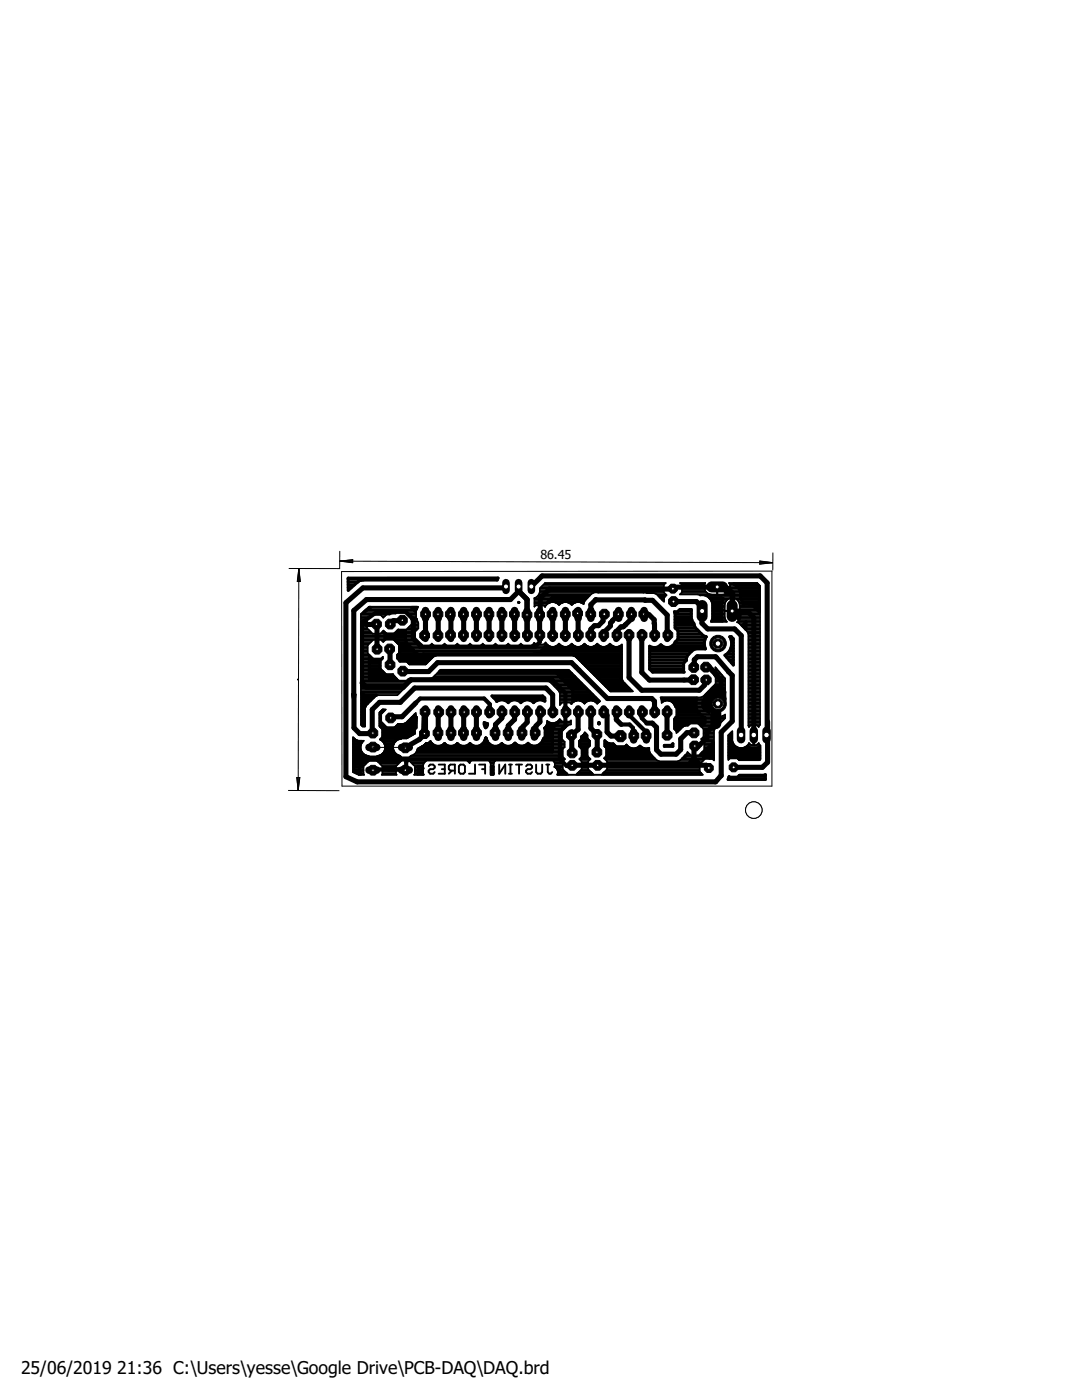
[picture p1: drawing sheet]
<svg xmlns="http://www.w3.org/2000/svg" width="216mm" height="279mm" viewBox="0 0 216 279" stroke-linecap="round" stroke-linejoin="round" font-family="sans-serif">
<defs><g id="words">
<g font-size="3.5">
<text x="4.2" y="274.2">25/06/2019</text>
<text x="23.4" y="274.2">21:36 C:\Users\yesse\Google Drive\PCB-DAQ\DAQ.brd</text>
</g>
<text font-size="2.5" x="107.8" y="111.5">86.45</text>
</g></defs>
<g fill="none" stroke="#000" stroke-width=".38">
<path d="M85.5 152.9l.3-.3h.6l.3 .3v.3l-.3 .3h-.6l-.3 .3v.3l.3 .3h.6l.3-.3M87.5 152.6h1.3v1.8h-1.3M88.2 153.5h.6M90.2 153.8l-.6 .6M90.8 153.8h-.9l-.3-.3v-.6l.3-.3h.9v1.8M91.9 152.6h.6l.3 .3v1.2l-.3 .3h-.6l-.3-.3v-1.2zM94.8 152.6v1.8h-1.2M95.6 152.6h1.2v1.8M96.2 153.5h.6M99.6 152.6v1.8l1.2-1.8v1.8M101.6 154.4h.6M101.6 152.6h.6"/>
<path d="M101.9 152.6v1.8M103 152.6h1.2M103.6 152.6v1.8M105 152.9l.3-.3h.6l.3 .3v.3l-.3 .3h-.6l-.3 .3v.3l.3 .3h.6l.3-.3M107 152.6v1.5l.3 .3h.6l.3-.3v-1.5M109 152.6h.6M109.3 152.6v1.5l.3 .3h.3l.3-.3"/>
</g>
<g fill="none" stroke="#000" stroke-width="1">
<path d="M101 117.1h-.3l-.2 .2h-28.1l-3.4 3v34.7l2.3 1h71.5l1.1-1.2v-8.7l2.2-2.2v-9.1l-3.3-3.7h-3.7l-.6 .6v.8l.4 .3-.3 .4M103.4 117.4v.7l-1.5 1.6h-28.8l-2.5 2.2v17.2M103.5 117.1v.8l1.6 1.7 .1 7.2v-7.1l-1.8-1.8M106 117.1l2.2-2.2h43.5l1.4 1.4 .1 31M118.9 119.7l11.3 .1 2.9 2.9v4.1M118.9 119.7l-1 1v1.9M134.3 120l4.7 .1 1.1 1.1v.7M143.1 117.1l.2 .2h1.7l1.1 1.1v3.5l1.5 .1-.2 1.4M143.1 117.1l-9.1 .1 .3 .3-.1 .1h-24.6l-1.8 1.8v3.8l-.1 .1M144.1 117.2l.8 .8h.9l.4 .4v3.3l.3 .3M70.6 138.6v6.7l1.2 1.1h2.6l-.1-4.8 1.4-1.4h4.2l2.8-2.9h26.2l1.4 1.4v3.3M72.5 124.1l.6 .5 2.1 .1v4.8"/>
<path d="M77.8 129.5v3.4M80.3 123.9h-1.8l-.8 .7M80.3 134h5.2l1.8-1.8h26.7l7.2 7.2h8.8l.6 .6v2M82.3 123.5l.2 .2v3.7l1.4 1.5v.2M84.9 122.6v4.2M87.4 122.6v4.2M90 122.6v4.2M92.5 122.6v4.2M95.1 122.6v4.2M97.6 122.6v4.2M100.1 122.6v4.2M102.7 122.6v4.2"/>
<path d="M105.1 122.7h.1M107.7 122.7v4.1M110.2 135.7h-28.2l-1.5 1.5h-7.4l-.9-.9M110.3 122.6v4.2M112.8 122.6v4.2M115.4 122.6v4.2M120.7 122.6l-.4 .3v1.1l-.9 .9h-.8l-.7 .7v1.2M123.4 122.6l-1.6 1.7v.6l-1.5 1.5v.3M124.8 124.7l-.4 .4h-.5l-.9 .9v.8M124.8 124.7h.1M125.5 126.8v8.4l2.6 2.6h11.5l1-1.1v-1M126 122.6l-.2 .2v.9l-1 1"/>
<path d="M128.1 126.8v7.4l1.5 1.5h9M128.7 122.7h.8l1 1 .1 3.1M139.6 121.5l.5 .4M140.1 121.9v2.5l1.1 1.1h5.4l1.3 1.4v19.8M140.6 133.2h1M141.4 133.2h-.7l.2-.2h.3l1.7 1.6v.2M141.6 133.2l1.3 1.3M141.6 133.2l1.2 1.3M142.9 134.7l1 1v3.9M146.2 121.4l.7 .7h2.4l1.1 1.2v23.4M83 140.3l-2.8 2.7h-2.4M84.5 146.4l.1-4.1 .3-.3v4.4l-1.2 1.2-2.8 1.6"/>
<path d="M87.4 142v4.4M90 142v4.4M92.5 142v4.4M95.1 142v4.4M100.1 142v1.3l-1.2 1.3v1.8M102.7 142v1.6l-1.3 1.2v1.6M105.2 142v2.1l-.9 .9v1.3h-.2M106.6 146.3l.2 .3 .1-.1M107.7 142v2.1l-.8 .8v2.1M114.1 152.7h26.8l.5 .4M115.4 142v3.6l-1.3 1v3.6M117.9 142v3.4l1.3 1.2v3.6"/>
<path d="M120.4 142l.7 .7v3.4l.8 .8h1.9M123 142v1.6l1 1M125.5 142l.1 .7M126.3 146.8l.1 .1M129 146.1v1.6M129.1 144.3h1.1l.8 .9v4.4l.9 .9h3l.9-.9v-2.1l1.3-1.3h1.4M133.1 142v4.8M138.4 151.5l-.6 .6M138.4 151.5h.2l.6 .6v.2l-.4 .4M142.8 144.5l.2-.1-.3 .1-1.6 1.6v1.2l-1.6 1.5h-1l-.1 2.7M153 146.7l.1 .1M153.2 144v8.1l-1.1 1h-5.6"/>
</g>
<g fill="none" stroke="#000" stroke-width=".32">
<path d="M106.6 119.4v1.7M106.6 120h10M106.6 119.7h10.3M106.6 119.4h10.6M107.1 119.1h10.3M107.4 118.9h10.3M107.5 118.6h10.5M107.7 118.3h10.7M107.7 118h24.8M107.7 117.8h24.8M107.7 117.5h24.8M107.9 117.2h24.6"/>
<path d="M108.2 116.9h24.3M108.4 116.7h24.1M108.7 116.4h24.1M129 118.3h3.5M131 118.6h1.8M131 118.6l1.5 1.5v-.8l.5-.5-.5-.6v-1.5l.3-.3h-24l-1.1 1a1.65 1.65 0 0 1-1.1 2M131 118.6l-.5-.2-1.6-.1-10.3-.1-.5 .2-1.4 1.5-.2 .7a1.61 1.61 0 0 0-2.4 .2 1.63 1.63 0 0 0-2.6 0 1.64 1.64 0 0 0-2.7 .3l-.4-.3h-1.5l-.3 .3M131.3 118.9h1.6M131.5 119.1h1.2M131.8 119.4h.7M132.1 119.7h.4M132.4 120h.1"/>
<path d="M135.7 118.6h5.9M135.7 116.4h5M136 118.3h5.1M136 116.7h4.6M136.1 118h4.7M136.1 117.8h4.6M136.1 117.5h4.4M136.1 117.2h4.4M136.1 116.9h4.4M139.7 118.8h.8l.7 .3M139.7 118.8v.1M140.5 117.5v-.3h5.2l-.1 .3"/>
<path d="M140.6 118.9h11.1M140.7 116.4l-.2 .7h2.6v1.5a2.83 2.83 0 0 1-1.9-.2l-.3-.3-.4-.6M140.7 116.4h-5l.4 .3v1.5l-.4 .4h3.5l.5 .2M140.7 116.4h.1M141.2 119.1h10.5M141.2 119.1l.6 .6M141.5 119.4h4.2M141.8 119.7h3.4M141.8 119.7l.3 .7v3l-.3 .7h3.3l-.5-.7v-1.4h1.4v-2.7a1.48 1.48 0 0 0-1.4 1.4v1.2M141.9 120h3M143.1 118.6h.1M143.1 118.3h.1"/>
<path d="M143.1 118h.1M143.1 117.8h.1M143.1 117.5h.1M143.1 117.2h.1M144.6 118.6h7.1M145.1 118.3h6.6M145.4 118h6.3M145.5 116.4l.2 .7h-2.5v1.5h1.3M145.5 116.4h5.6M145.5 116.4h5.6l.6 .5M145.6 117.8h6.1M145.6 116.7h5.8"/>
<path d="M145.6 117.5l-.3 .6-.8 .5M145.6 117.5h6.1M145.7 117.2h6M145.7 116.9h6M146 120h.2M146 119.7h.2M146 119.4h.2M146.5 119.4h5.2M147 119.7h4.7M147.3 120h4.4M151.7 116.9v27.8l-.3 .4M72 138h8.1"/>
<path d="M72 130.9h1.9M72 138.2h7.8M72 137.7h8.3M72 137.4h8.6M72 137.1h8.9M72 136.9h9.2M72 136.6h9.4M72 136.3h9.7M72 136h10.1M72 135.8h7.5M72 135.5h7.3M72 135.2h7"/>
<path d="M72 135h6.7M72 134.7h6.5M72 134.4h4.9M72 134.1h4.6M72 133.9h4.3M72 133.6h4.1M72 133.3h3.9M72 133.1h3.9M72 132.8h3.9M72 132.5h3.9M72 132.2h3.9M72 132h3.9"/>
<path d="M72 131.7h4.2M72 131.4h2.4M72 131.1h2.1M72 130.6h1.6M72 130.3h1.4M72 130h1.4M72 129.8h1.4M72 129.5h1.4M72 129.2h1.4M72 128.9h1.4M72 128.7h1.5M72 128.4h1.7"/>
<path d="M72 128.1h2M72 127.9h2.3M72 127.6h10.8M72 127.3h10.8M72 127h10.8M72 126.8h10.8M72 126.5h10.8M72 126.2h2.1M72 126h1.9M72 125.7h1.6M72 125.4h1.3M72 125.1h1.2"/>
<path d="M72 124.9h1.2M72 124.6h1.2M72 124.3h1.2M72 124h1.2M72 123.8h1.3M72 123.5h1.6M72 123.2h1.8M72 123h2.1M72.1 139.9h1.9M72.1 139.6h2.2M72.1 139.3h2.5M72.1 139h2.7"/>
<path d="M72.1 138.8h3.3M72.1 138.5h7.4M72.1 122.4h6.9M72.4 122.1h6.9M72.7 121.9h10.3M73.1 121.6h10.1M73.4 121.3h9.9M76.1 131.4h.3M76.1 126.2h.8M76.2 123h.6M76.2 127.9h.5M76.3 131.1h.1"/>
<path d="M76.4 126h.2M76.4 123.2h.1M77.1 122.7l-.6 .6-.6-.6h-1.6l-1.1 1.1v1.5l1.1 1.1h1.6l.6-.6 .6 .6h1.6l.8-.8h1.6l1.1-1.1v-1.5l-1.1-1.1h-1.6l-.5 .5h-.8l-.5 .3h-5.7M78.7 127.9h4.4M78.8 126.2h4M79 128.1h4.4M79.1 126h3.8M79.2 130.9h7.7M79.2 131.4h6.9M79.2 131.1h7.2M79.3 128.4h4.3M79.3 130.6h44.8"/>
<path d="M79.4 125.7h3.8M79.5 131.7h6.4M79.6 128.7h4.3M79.6 130.3h44.5M79.6 130h44.5M79.6 129.8h44.5M79.6 129.5h44.5M79.6 129.2h44.5M79.6 128.9h4.7M79.7 132h5.9M81.2 135.8h34.3M81.3 132.2h4"/>
<path d="M81.3 122.1h1.7M81.3 125.4h2.2M81.5 135.5h33.8M81.6 132.5h3.4M81.6 122.4h1.4M81.6 125.1h1.9M81.9 122.7h1.1M81.9 124.9h1.6M82.1 124.6h1.4M82.1 123h.9M82.2 124.3h1.3M82.2 124h1.2"/>
<path d="M82.2 123.8h1M82.2 123.5h1M82.2 123.2h.8M82.8 127.6l.7 .7a1.55 1.55 0 0 0 2.7 .1 1.54 1.54 0 0 0 2.5 0 1.54 1.54 0 0 0 2.5 0 1.54 1.54 0 0 0 2.6 0 1.54 1.54 0 0 0 2.5 0 1.54 1.54 0 0 0 2.6 0 1.54 1.54 0 0 0 2.5 0 1.52 1.52 0 0 0 2.5 0 1.57 1.57 0 0 0 2.7-.1l.3 .3h1.6l.4-.4a1.54 1.54 0 0 0 2.6 .2 1.55 1.55 0 0 0 2.6 0 1.54 1.54 0 0 0 2.5 0 1.54 1.54 0 0 0 2.6 0 1.54 1.54 0 0 0 2.5 0 1.53 1.53 0 0 0 2.4 .2v6.9M83.2 123.5l-.2-.2v-1.5l.4-.7h-9.7l-1.7 1.4 .1 22.2 .2 .3h.6v-3.7a6.4 6.4 0 0 1 2.5-2.6h3.9l2.6-2.6 .5-.2h26.8l.5 .2 1.8 1.8 .2 .5v2.3M83.2 123.5l.3 .8M83.5 124.3v1.1M83.5 125.4l-.7 .6v1.6M85.5 128.9h1.3M85.9 128.7h.5M86.3 135.2l-.5 .2h-4.3l-.3 .4h-1.6l-1.1-1.1v-.1h-1.5l-1.1-1.1v-1.6l.5-.5v-.3l-.4 .3h-1.5l-1.1-1.1v-1.5l1.1-1.1h1.5l.5 .4 .5-.5h1.5l1.1 1.1v1.6l-.4 .4v.7l.5 .7h1.5l.5 .5h3.2l1.6-1.6 .5-.2h27.3l.6 .2 6.9 7M86.3 135.2h28.7"/>
<path d="M86.6 135h28.1M86.9 134.7h27.6M87.2 134.4h27M87.4 134.1h26.5M87.7 133.9h25.9M88 128.9h1.4M88.5 128.7h.4M90.6 128.9h1.3M91 128.7h.5M93.1 128.9h1.4M93.6 128.7h.4M95.6 128.9h1.4"/>
<path d="M96.1 128.7h.5M98.2 128.9h1.3M98.6 128.7h.5M100.7 128.9h1.4M101.2 128.7h.4M103.3 128.9h1.3M103.7 128.7h.5M105.8 128.9h3.9M106.2 128.7h3M106.5 128.4h.2M106.6 121.1h.1M106.6 120.8h2.4"/>
<path d="M106.6 120.5h2.7M106.6 120.2h3.3M108.7 121.1h.1M108.7 128.4h.3M109.6 136h6.2M110 136.3h6.1M110.2 136.6h6.2M110.5 136.9h6.1M110.7 120.2h1.7M110.8 137.1h6.1M110.9 128.9h1.3M111 137.4h6.2"/>
<path d="M111.3 120.5h.5M111.3 137.7h6.2M111.3 128.7h.5M111.5 138h6.3M111.7 138.2h6.3M111.7 139.9h3.3M111.7 139.6h7.7M111.7 139.3h7.4M111.7 139h7.1M111.7 138.8h6.9M111.7 138.5h6.6M113.3 120.2h1.6"/>
<path d="M113.4 128.9h1.4M113.8 120.5h.6M113.9 128.7h.4M114.1 134.3h.1M114.4 130.9h9.7M114.7 134.9l5.1 5.1-.6 .4a1.57 1.57 0 0 0-2.6 0M114.7 134.9l-1.2-1.2h-25.6l-1.6 1.5M114.9 131.1h9.2M115.2 131.4h8.9M115.5 131.7h8.6M115.8 132h8.3M115.8 139.9h1.7"/>
<path d="M115.8 120.2h.7M116 128.9h1.3M116 132.2h8.1M116.1 132.3h.1M116.3 132.5h7.8M116.4 120.5h.1M116.4 128.7h.5M116.6 132.8h7.5M116.9 133.1h7.2M117.1 133.3h7M117.4 133.6h6.7M117.7 133.9h6.4"/>
<path d="M117.9 134.1h6.2M118.2 134.4h5.9M118.3 139.9h1.4M118.5 134.7h5.6M118.5 128.9h1.4M118.8 135h5.3M118.9 128.7h.5M119 135.2h5.1M119.3 135.5h4.8M119.6 135.8h4.6M119.8 136h4.6M120.1 136.3h4.5"/>
<path d="M120.4 136.6h4.5M120.7 136.9h4.5M120.9 137.1h4.5M121 128.9h1.4M121.2 137.4h4.5M121.5 128.7h.4M121.5 137.7h4.5M123.6 128.9h.5M124 128.7h.1M124.1 135.5l.2 .5 2 2h-4.5M131.9 139.3h9M132 139.6h8.8"/>
<path d="M132 139.9h.7M133.5 139.9h7.3M140.1 139h1M140.5 138.8h.8M140.8 138.5h.8M141.1 138.2h.9M141.4 138h1.3M141.6 137.7h3.1M141.9 137.4h2.8M141.9 124h3.1M142 123.8h2.8M142 120.2h2.7"/>
<path d="M142.1 123.5h2.6M142.1 121.9h9.6M142.1 121.1h2.5M142.1 122.7h2.5M142.1 123.2h2.5M142.1 123h2.5M142.1 122.4h2.5M142.1 122.1h2.5M142.1 121.6h2.5M142.1 121.3h2.5M142.1 120.8h2.5M142.1 120.5h2.5"/>
<path d="M142.1 137.1h2.6M142.3 134.4l.4-.5v-.7l2 2.2v2.9a2.6 2.6 0 0 0-4 1.8M142.3 134.4l.5 .5M142.3 134.4h1.5M142.4 136.9h2.3M142.5 134.1h1.1M142.6 134.7h1.5M142.7 136.6h2M142.7 133.9h.7M142.7 133.6h.4M142.7 133.3h.2M142.8 134.9v1.6l-2.4 2.4-.6 .3h-8l.2 .5v.6a1.56 1.56 0 0 1 2.7 .7l.3 .3v1.6l-.5 .6v2l.5 .4v.4l1.3-1.3 .5-.2h.5l.4-.4h1.6l1.1 1.1v1.5l-.5 .5"/>
<path d="M142.8 136.3h1.9M142.8 136h1.9M142.8 135.8h1.9M142.8 135.5h1.9M142.8 135.2h1.7M142.8 135h1.5M143.8 138h.9M144.5 138.2h.2M146 121.1h.2M146 121.6h.2M146 121.3h.2M146 120.8h.2"/>
<path d="M146 120.5h.2M146 120.2h.2M147.2 124h4.5M147.4 124.3l1.7 1.7 .2 .6v18.2l.2 .3M147.4 124.3h4.3M147.4 123.8h4.3M147.5 120.2h4.2M147.5 123.5h4.2M147.6 120.5h4.1M147.6 121.9v-1.2a1.48 1.48 0 0 0-1.4-1.4v2.7h1.4v1.4l-.5 .8 .3 .1M147.6 121.1h4.1M147.6 122.7h4.1"/>
<path d="M147.6 123.2h4.1M147.6 123h4.1M147.6 122.4h4.1M147.6 122.1h4.1M147.6 121.6h4.1M147.6 121.3h4.1M147.6 120.8h4.1M147.7 124.6h4M147.9 124.9h3.8M148.2 125.1h3.5M148.5 125.4h3.2M148.7 125.7h3"/>
<path d="M149 126h2.7M149.2 126.2h2.5M149.3 126.5h2.4M149.3 138h2.4M149.3 130.9h2.4M149.3 139.9h2.4M149.3 139.6h2.4M149.3 139.3h2.4M149.3 139h2.4M149.3 138.8h2.4M149.3 138.5h2.4M149.3 138.2h2.4"/>
<path d="M149.3 137.7h2.4M149.3 137.4h2.4M149.3 137.1h2.4M149.3 136.9h2.4M149.3 136.6h2.4M149.3 136.3h2.4M149.3 136h2.4M149.3 135.8h2.4M149.3 135.5h2.4M149.3 135.2h2.4M149.3 135h2.4M149.3 134.7h2.4"/>
<path d="M149.3 134.4h2.4M149.3 134.1h2.4M149.3 133.9h2.4M149.3 133.6h2.4M149.3 133.3h2.4M149.3 133.1h2.4M149.3 132.8h2.4M149.3 132.5h2.4M149.3 132.2h2.4M149.3 132h2.4M149.3 131.7h2.4M149.3 131.4h2.4"/>
<path d="M149.3 131.1h2.4M149.3 130.6h2.4M149.3 130.3h2.4M149.3 130h2.4M149.3 129.8h2.4M149.3 129.5h2.4M149.3 129.2h2.4M149.3 128.9h2.4M149.3 128.7h2.4M149.3 128.4h2.4M149.3 128.1h2.4M149.3 127.9h2.4"/>
<path d="M149.3 127.6h2.4M149.3 127.3h2.4M149.3 127h2.4M149.3 126.8h2.4M70.4 150.8h2.8M70.4 151.9h14.6M70.4 147.8h1M70.4 147.5h.4M70.4 154.1h2.1M70.4 153.5h2.1M70.4 153.2h2.1M70.4 153h2.1"/>
<path d="M70.4 152.7h2.4M70.4 152.4h2.7M70.4 152.1h2.9M70.4 151.6h15M70.4 151.3h42.2M70.4 151h9.6M70.4 150.5h2.2M70.4 150.2h1.9M70.4 150h1.8M70.4 149.7h1.6M70.4 149.4h1.6M70.4 149.1h1.6"/>
<path d="M70.4 148.9h1.6M70.4 148.6h1.7M70.4 148.3h1.8M70.4 148h2M70.4 147.2h.2M70.9 154.3h1.6M71.5 154.6h1.1M72.1 144.5h.8M72.1 144.2h.8M72.1 144h.8M72.1 143.7h.8M72.1 143.4h.8"/>
<path d="M72.1 143.1h.8M72.1 142.9h.8M72.1 142.6h.8M72.1 142.3h.8M72.1 142h.8M72.1 141.8h.8M72.1 141.5h.8M72.1 141.2h.8M72.1 140.9h.9M72.1 140.7h1.1M72.1 140.4h1.4M72.1 140.1h1.6"/>
<path d="M72.1 144.8h.8M72.5 153.3v.5h-2.1M72.5 152.9v.4M73.6 151.8l-1.1 1.1M75.2 151.8l1.1 1.1M75.5 152.1h4.3M75.6 150.8h4.1M75.7 144.8h1.1M75.7 144.5h.8M75.7 144.2h.6M75.7 144h.4M75.7 143.7h.4"/>
<path d="M75.7 143.4h.4M75.7 143.1h.4M75.7 142.9h.4M75.7 142.6h.4M75.7 142.3h.5M75.8 152.4h3.7M75.8 145.1h1.3M75.9 142h.6M76.1 152.7h3.1M76.1 145.3h7M76.1 147.8h3.1M76.1 141.8h.7"/>
<path d="M76.2 147.2h5.2M76.2 150.5h2.9M76.2 154.6h2.9M76.3 145.5v1.6l-.5 .5a1.67 1.67 0 0 1 1.1 1.8 1.67 1.67 0 0 1-1.6 1.4l-.1 .2h-1.6l-.1-.2a1.67 1.67 0 0 1-1.5-1.1 1.67 1.67 0 0 1 .6-1.9h-1.1l-.5-.2-.6-.5v7l1.2 .5h1.1l-.2-.8M76.3 147h5.6M76.3 146.7h6.1M76.3 146.4h6.5M76.3 146.1h6.5M76.3 145.9h6.5M76.3 145.6h6.5M76.3 153.6h.1M76.3 152.9v.7"/>
<path d="M76.3 153.6v.2M76.3 154.3h2.7M76.3 154.1h2.7M76.3 153.5h2.7M76.3 153.2h2.7M76.3 153h2.7M76.3 153.8v.7l-.1 .1h2.9l-.1-.8M76.4 148h2.5M76.5 150.2h2.3M76.6 148.3h2.1M76.6 150h2.1M76.7 148.6h1.8"/>
<path d="M76.8 149.7h1.7M76.8 149.4h1.7M76.8 149.1h1.7M76.8 148.9h1.7M78.8 145.1h4.3M79 153.4v.4h-2.7M79 152.9v.5M79 153.4h.1M79.1 144.8h4M79.4 144.5h3.7M79.8 150.8h.1M79.8 147.5a1.71 1.71 0 0 0-1.4 1.7 1.71 1.71 0 0 0 1.4 1.6"/>
<path d="M80.1 151.8l-1.1 1.1M81 144.2l-.5 .3h-1.1l-.7 .6h-1.5l-1.1-1.1v-1.5l.9-.9h-.7l-.6 .6v2.7l.6 .6M81 144.2h2.2M81.3 144h1.9M81.6 143.7h1.6M81.7 151.8l1.1 1.1M81.7 151h30.6M81.9 143.4h1.3M82 152.1h2.7M82.1 143.1h1.1M82.1 150.8h30.2M82.3 152.4h2.2"/>
<path d="M82.4 142.9h.6M82.5 152.7h1.9M82.7 154.6h1.8M82.7 142.6h.3M82.7 150.5h29.6M82.8 154.1l-.2 .5h2l-.2-.3M82.8 152.9v.9h1.6M82.8 154.3h1.6M82.8 154.1h1.6M82.8 153.2h1.7M82.8 153h1.6M82.8 146.4l-1.6 1-5.3 .1"/>
<path d="M82.8 153.5h1.7M82.8 153.8v.3M82.9 142.3h.1M83 142.3l-2 1.9M83 142.3v.5l.2 .3-.1 2.2M83 150.2h29.3M83.1 145.3l-.3 .3v.8M83.1 150h29.2M83.2 149.7h29.1M83.3 149.4a1.63 1.63 0 0 1-1.3 1.4l-.3 .3h-1.6l-.3-.3M83.3 149.4h29.1M83.8 149.1h28.8"/>
<path d="M84.3 148.9h28.4M84.3 148.8l-1 .6M84.4 152.7v1.6M84.7 148.6h1.9M85 148.3h1.3M85.2 151.7h.1M85.2 151.7l-.6 .6-.2 .4M85.7 148h.3M86 148.1a1.68 1.68 0 0 0 2.7 .1 1.63 1.63 0 0 0 2.5 0 1.63 1.63 0 0 0 2.6 0 1.67 1.67 0 0 0 2.7-.1M86 148.1l-.1-.3-.4 .5h-.5l-.7 .5M86.9 151.6h.2M88.3 148.6h.8"/>
<path d="M88.6 148.3h.2M89.2 151.6h.2M89.3 151.6l-.3-.1h-1.7l-.3 .1a1.83 1.83 0 0 0-1.8 .1M89.3 151.6l.3-.1h1.4l.3 .1a1.77 1.77 0 0 1 2.4 .7M89.3 151.6v.1M90.8 148.6h.9M91.2 148.3h.1M91.2 151.6h.2M92.9 151.6h1.4M93.3 151.9h.7M93.4 148.6h.8M93.4 152h.1"/>
<path d="M93.6 152.1h.2M93.7 148.3h.2M93.7 152.3a1.07 1.07 0 0 1 1.5-.7l1.8-.1 .7 .5 .2 .4M93.7 152.3h.1M95.9 148.6h2.1M96.2 148.3h1.5M96.5 148.1l.4-1 .3 .2 .2 .8M96.5 148h.9M96.6 147.8h.7M96.7 147.5h.5M96.8 147.2h.3M97.3 151.6h1.8"/>
<path d="M97.6 151.9h1.2M97.8 152.1h.8M97.9 152.4v2.2h.6v-2.2M97.9 153.8h.6M97.9 154.6h.6M97.9 154.3h.6M97.9 154.1h.6M97.9 153.5h.6M97.9 153.2h.6M97.9 153h.6M97.9 152.7h.6M97.9 152.4h.6"/>
<path d="M98.5 152.4a1.21 1.21 0 0 1 1.8-.8l.5-.1h3.6l.3 .1 .4-.1h1l.3 .1 .8-.1 .4 .2 .4-.2h1.8l.7 .5 .2 .4M99.7 148.6h.8M100 148.3h.2M100.1 151.6h.2M102.3 148.6h1M102.6 148.3h.4M104.6 151.6h.2M104.8 148.6h1.1M105.2 148.3h.3M106.3 151.6h.2M107.4 148.6h5.3M107.4 151.6h.3"/>
<path d="M107.8 148.3h4.9M108.1 148a1.66 1.66 0 0 1-2.7 .2 1.63 1.63 0 0 1-2.6-.1 1.66 1.66 0 0 1-2.7 .1 1.69 1.69 0 0 1-2.7-.1M108.1 148h4.6M108.2 147.8h4.2M108.3 147.5h3.8M108.5 147.2h3.6M108.5 145.3l.2 .2v1.5l-.4 .4-.2 .6M108.5 145.3l.4-.4 .3-.5v-.6a1.54 1.54 0 0 0 2.5-.3l.5 .5h1.5l.2-.2v.8l-.6 .2-1.2 1.1v1.6M108.5 145.3h4.3M108.7 147h3.4M108.7 146.7h3.4M108.7 146.4h3.4"/>
<path d="M108.7 146.1h3.4M108.7 145.9h3.5M108.7 145.6h3.8M108.8 145.1h4.2M109 144.8h4.4M109.1 144.5h4.8M109.2 144.2h.6M109.2 144h.1M110 151.6h2.6M110.4 151.9h2M110.6 152.1h1.7M110.6 153h1.7"/>
<path d="M110.7 152.4l-.1 .7 .5 .4M110.7 152.7h1.6M110.7 152.4h1.6M110.7 144.2h3.2M110.9 153.2h1.4M111.1 153.5l.2 .8M111.1 153.5h1.2M111.2 154.6h29M111.3 153.8h1.3M111.3 144h.8M111.3 154.3h1.8M111.3 154.1h1.5"/>
<path d="M111.5 143.7h.4M111.7 140.7h.1M111.7 140.4h.3M111.7 140.1h2.7M112.1 147.5l.6 .5M112.3 151l.5 .5-.5 .5v1.5M112.3 153.5l1.1 1.1M112.7 148v1.1l-.4 .4v1.5M113.7 144h.2M113.9 140.4h.2M114 140.5h.1M114 140.5l-.3-.3h-1.5l-.5 .5"/>
<path d="M115.2 154.3h3M115.5 154.1h2.4M115.5 148.9h2.2M115.5 148.6h2.3M115.5 148.3h2.3M115.5 148h2.3M115.6 147.8h2M115.7 151.6h2M115.7 149.1h1.7M115.8 153.8h1.8M115.8 151.3h1.8M115.9 147.5l-.4 .4v1l.6 .6v1.5l-.5 .5 .5 .5v1.5"/>
<path d="M115.9 147.5h1.5M115.9 147.2h1.3M116 147h1.2M116 151.9h1.5M116 149.4h1.2M116 151h1.4M116.1 150.8h1.1M116.1 153.5l-1.1 1.1M116.1 153.5h1.3M116.1 153.2h1.3M116.1 153h1.3M116.1 152.7h1.3"/>
<path d="M116.1 152.4h1.3M116.1 152.1h1.3M116.1 150.5h1.1M116.1 150.2h1.1M116.1 150h1.1M116.1 149.7h1.1M116.3 146.7h.9M116.3 140.1h.6M116.6 146.4l-.7 .6v.5M116.6 146.4l.1-.2 .5 .5M116.6 146.4h.3M116.6 140.4h.1"/>
<path d="M116.6 140.4a1.59 1.59 0 0 0-2.6 .1M117.2 146.7v.6l.6 .6v.9l-.6 .5v1.6l.6 .6-.4 .5v1.5M117.4 153.5l1.1 1.1M118.9 140.1h.6M119.1 140.4h.1M120.3 154.3h19.6M120.5 151.3h10.2M120.6 147.8h.2M120.6 154.1h19.1M120.6 148.9h2.3M120.6 148.6h2.1M120.6 148.3h1"/>
<path d="M120.6 148h.5M120.8 151.6h10.1M120.8 149.1h4.8M120.8 151h9.6M120.9 153.8h18.7M121 150.8h9.1M121 150.5h8.8M121 150.2h8.7M121 150h8.6M121 149.7h8.6M121 149.4h8.6M121.1 151.9h10.3"/>
<path d="M121.1 153.5l-1.1 1.1M121.1 153.5h18.5M121.1 153.2h18.5M121.1 153h18.5M121.1 152.7h18.5M121.1 152.4h18.6M121.1 152.1h18.9M124.7 148.9h.6M125 148.6h.1M125 148.6a1.69 1.69 0 0 0 2.7 .2 1.56 1.56 0 0 0 1.9 .4v.7l.2 .6 1.3 1.2 .5 .2h3.6l.5-.2 1.3-1.3 .2-.3 .7 .7M125 148.6l-.3 .3h-1.7l-.6-.6h-.8l-.5-.2-.4-.4h-.1v1.2l.4 .4v1.6l-.5 .4 .6 .7v1.5M127.2 149.1h1"/>
<path d="M127.6 148.9h.2M132 140.1h.2M134.1 140.1h6.6M134.4 140.4h6.3M134.5 145.3h1.5M134.5 145.1h1.7M134.5 144.8h2.8M134.5 144.5h3.1M134.5 144.2h9.3M134.5 144h9.6M134.5 143.7h9.9M134.5 140.7h6.2"/>
<path d="M134.6 143.4h10M134.6 145.6h1.1M134.7 140.9h6M134.7 143.1h10M134.9 141.2h5.9M134.9 145.9h.5M135 146.1h.1M135 142.9h7.3M135 142.6h6.8M135 142.3h6.5M135 142h6.2M135 141.8h6.1"/>
<path d="M135 141.5h5.9M135.4 151.9h4.9M135.8 151.6h4.7M136.4 151h6.1M136.7 150.8h5.8M136.9 150.5h.7M137.1 150.2h.3M139.4 144.5h4.1M139.7 144.8h3.6M139.7 150.5h2.8M139.9 147.5l.6 .6v1.6l-1.1 1.1M139.9 147.5h2.6"/>
<path d="M139.9 145.1h3.1M140 150.2h2.5M140.2 147.2h2.3M140.2 147.8h2.3M140.2 145.3h2.5M140.2 150h2.3M140.4 147h2.1M140.4 146.7h2.1M140.4 146.4h2.1M140.4 146.1h2.1M140.4 145.9h2.1M140.4 145.6h2.2"/>
<path d="M140.5 148h2M140.5 149.7h2M140.5 149.4h2M140.5 149.1h2M140.5 148.9h2M140.5 148.6h2M140.5 148.3h2M140.7 140.1a2.58 2.58 0 0 0 1.2 2.6 2.58 2.58 0 0 0 2.8-.1v.7l-2 2M142.3 151.6h.2M142.5 145.9v5.9l-.3-.3h-1.5l-1.1 1v1.5l.6 .6h-29l.1-.3M142.5 151.3h-6.4M142.7 145.3l-.2 .6"/>
<path d="M144.2 142.9h.5M145.3 150.8h6.4M145.3 147.8h.8M145.3 147.5h.8M145.3 151.6h.1M145.3 151.3h6.4M145.3 151h6.4M145.3 150.5h6.4M145.3 150.2h6.4M145.3 150h6.4M145.3 149.7h6.4M145.3 149.4h6.4"/>
<path d="M145.3 149.1h1.9M145.3 148.9h1.4M145.3 148.6h1.2M145.3 148.3h1M145.3 148h.9M145.3 147.2h.8M145.3 147h.8M145.4 146.7h.7M145.6 146.4h.5M145.9 146.1h.2M147.4 151.6h4.3M148.5 149.1h3.2"/>
<path d="M149 148.9h2.7M149.3 148.6h.5M149.3 144.8h.5M149.3 144.5h2.4M149.3 144.2h2.4M149.3 144h2.4M149.3 143.7h2.4M149.3 143.4h2.4M149.3 143.1h2.4M149.3 142.9h2.4M149.3 142.6h2.4M149.3 142.3h2.4"/>
<path d="M149.3 142h2.4M149.3 141.8h2.4M149.3 141.5h2.4M149.3 141.2h2.4M149.3 140.9h2.4M149.3 140.7h2.4M149.3 140.4h2.4M149.3 140.1h2.4M149.4 148.3h.1M149.4 145.1h.1M149.5 148.3l.3 .3M149.5 148.3a1.77 1.77 0 0 1-1.9 1 1.77 1.77 0 0 1-1.5-1.4v-2l-.8 .8v5l.3-.4h1.5l.4 .4h4l.2-.2v-2.7l-.3-.5"/>
<path d="M149.8 148.6l.5 .2v-2h.2v2l.6-.2M150.3 147.8h.2M150.3 147.5h.2M150.3 148.6h.2M150.3 148.3h.2M150.3 148h.2M150.3 147.2h.2M150.3 147h.2M150.3 146.4h.2M150.3 146.1h.2M150.3 145.9h.2M150.3 145.6h.2"/>
<path d="M150.3 145.3h.2M150.3 145.1h.2M150.3 144.8h.2M151 144.8h.6M151.1 144.8l.3 .3M151.1 144.8l-.6-.2v2h-.2v-2l-.5 .2-.3 .3M151.1 148.6h.5M151.4 145.1h.1M151.4 148.3l-.3 .3M151.4 148.3h.1"/>
</g>
<g fill="none" stroke="#000" stroke-width=".83">
<path d="M82.3 123.5l-1.4-1.4h-5.7l-3 2.2v12.5M107.7 126.8v1.3l-.9 1h-22.9M110.2 135.7l2.6 2.6v6.5l-1.1 1.2 .1 5.6M77.4 153.4l.2 .2M80.7 153.2l.3 .4M80.8 153.6l.1 .1M81 153.6h-6.5l-.1 .1M82.8 140.5l1-1.1h12.8l1.1 1.1v1.4l-.1 .1M111.8 151.6l1.3 1.3h.8l.2-.2M111.8 151.6h-30.3l-.5 .4v1.6M124 144.6h1.6l.7 .7v1.5M125.6 142.7l3.4 3.4"/>
<path d="M128.1 142v1.3l1 1"/>
</g>
<path d="M143.9 139.6l-.1-1.4-.5-.6h-.2l-1.7 1.6v2l-.3-.4v-.6l.7-.8v-.5l1 1v4.5" fill="none" stroke="#000" stroke-width="2.2"/>
<g fill="none" stroke="#000" stroke-width=".61">
<path d="M69.5 115.4h29.9l-.2 .4-27-.1-.6 .2-2.1 1.9zM69.5 116.1h1.9M69.5 115.5h29.8M69.5 117.3h.6M69.5 116.7h1.2M71.6 116h-.1M109.8 119.6h6.9M110.3 119.1h6.9l-.6 .7-.2 .5a1.78 1.78 0 0 0-2.3 .2 1.74 1.74 0 0 0-2.6 0 1.75 1.75 0 0 0-2.1-.3v-.2zM131.7 119.1h.7v.6zM132.2 119.6h.2M141.6 119.3h2.4l.4 .2-.4 .9v3l.1 .5h-2l.2-.5v-3l-.4-.8zM141.9 119.6h2.4"/>
<path d="M146.4 116.5h4.6l.5 .5v5.1l-1.3-1.3-.6-.3h-1.3l-.5-1.1a2.51 2.51 0 0 0-1.4-2.9zM146.7 116.7h4.5M147.3 117.3h4.2M147.7 117.9h3.8M147.8 119h3.7M147.8 118.4h3.7M147.9 119.6h3.6M72.2 138.5l.6 .2h2.3l-2.2 2-.2 .6v3.5h-.3l-.2-.2zM72.2 139.8h1.7M72.2 139.2h2.2M72.2 138.6h.4M72.7 122.1l1-.9h.2z"/>
<path d="M72.9 121.9h.1M73.6 121.3h.2M73.7 130.9l.7 .7h1.6l-.2 .2v1.7l1.2 1.2h1.3l.8 .9h-5.3zM73.7 135.2h5M73.7 134.6h3.2M73.7 134h2.6M73.7 133.5h2.1M73.7 132.9h2.1M73.7 132.3h2.1M73.7 131.7h2.2M73.7 131.1h.3M76.8 127.1h4.1"/>
<path d="M76.8 126.5h4.1M77 126.6l-.2-.3v1.3l1.8-.1 1.2 1.2v1.7l-.4 .3v.7l.5 .5h1.3l.5 .6h3.2l1.5-1.6 .6-.2h27.4l.5 .2 7 6.9h4l-1.7-1.7-.2-.6v-6.5a1.71 1.71 0 0 1-2.3-.3 1.67 1.67 0 0 1-2.5 0 1.67 1.67 0 0 1-2.6 0 1.66 1.66 0 0 1-2.5 0 1.66 1.66 0 0 1-2.6 0 1.64 1.64 0 0 1-2.4 0l-.1 .2M78.7 126.6l.8-.8h1.4v1.9l.2 .6 1.3 1.3a1.51 1.51 0 0 0 2.1 .9h22.6M78.8 127.7h2.1M79.3 125.9h1.6M79.4 128.3h1.7M79.4 131.1h6.8M79.6 130.6h3.9M79.7 131.7h5.9M79.8 130h2.8M79.8 129.4h2.5M79.8 128.8h1.9"/>
<path d="M81.6 128.8h.1M81.6 132.3h3.4M82.1 121.2h1.1l-.3 .8zM82.2 121.3h.9M82.8 121.9h.1M84.4 130.6h39.6M87.8 134h25.8M98.2 138.9h10.1l.4 .4v.6a1.71 1.71 0 0 0-2.2 .3 1.66 1.66 0 0 0-2.6 0 1.64 1.64 0 0 0-2.5 0 1.71 1.71 0 0 0-2.3-.2zM98.5 139.2h10.1M99 139.8h.5M100.8 139.8h1.2M103.3 139.8h1.2"/>
<path d="M103.5 120.2h.1M105.9 139.8h1.2M107.1 130.5h.1M107.6 130.3l-.5 .2M107.7 130.3h.1M107.9 130h16.1M108.1 129.9l-.5 .4M108.1 129.9h.1M108.4 139.8h.3M108.5 129.4h15.5M109 128.9l-.9 1M109 128.9h.1"/>
<path d="M109 128.8h.2M109.4 120.2h.2M111 120.2h1.1M111.4 134.6h2.8M111.4 128.8h.3M111.8 135.2h3M112.4 135.8h2.9M112.9 136.3h3M113.5 136.9h3M113.6 120.2h1M113.9 128.8h.4M114.1 137.5l.2 .5v2a1.68 1.68 0 0 1 2.3 .2 1.67 1.67 0 0 1 2.6 0l.3-.3"/>
<path d="M114.1 137.5l-3-3.2-.6-.2h-22.8l.3-.3h25.4l6.1 6.1M114.1 137.5h3M114.3 139.8h.4M114.3 139.2h4.5M114.3 138.6h3.9M114.3 138.1h3.3M115.2 131.1h8.8M115.7 131.7h8.3M116 139.8h1.2M116.1 120.2h.3M116.3 132.3h7.7M116.5 128.8h.3"/>
<path d="M116.9 132.9h7.1M117.5 133.5h6.5M118 134h6M118.6 139.8h.8M118.6 134.6h5.4M119 128.8h.3M119.2 135.2h4.8M119.5 139.9h.1M119.8 135.8h4.3M120.4 136.3h4M120.9 136.9h4.1M121.5 137.5h4.1"/>
<path d="M121.5 128.8h.4M124.6 136.5h.1M129.6 130.6h7.8M129.6 133.5h6.8M129.6 132.9h6.8M129.6 132.3h6.9M129.6 131.7h7.3M129.6 131.1h7.5M129.6 130h8.4M129.6 129.4h11.1M130.1 134h6.3M131.7 128.8h.3"/>
<path d="M132 139.3h7.1a2.84 2.84 0 0 0 1.6 3.9v1.1l-.7 .6-.7-.7h-1.7l-.4 .5h-.4l-.6 .2-1.1 1-.4-.5v-1.8l.4-.6v-1.7l-.3-.4a1.75 1.75 0 0 0-2.6-1zM132.2 139.8h.3M133.8 139.8h5.1M134.2 128.8h6.4M134.7 128.3h5.8M134.7 124.8h3.8M134.7 124.2h3.6M134.7 123.6h3.3M134.7 123.1h3.2M134.7 122.5h3.2M134.8 125.4h4M135.2 127.7h5.5"/>
<path d="M135.3 127.1h5.6a2.58 2.58 0 0 0-.2 2.4M135.3 126.5h4.7M135.3 125.9h4.1M135.4 121.9h2.5M140.7 129.5h-1.9l-.5 .2-1.1 1.1-.3 .6v.4l-.5 .6v1.6M140.7 129.5h.1M140.9 127.1l-.6-.2-1.6-1.6-.2-.6a5.3 5.3 0 0 1-.6-3.1h-2.2l-.5 .5h-.6l.1 .3v2.9l.6 .6v1.7l-.6 .5a1.69 1.69 0 0 1-2.8 .6 1.71 1.71 0 0 1-2.3 .3v4.5l.6 .6h6.3l-.1-.1M142.2 120.2h1.8M142.2 123.6h1.8M142.3 123.1h1.7M142.3 122.5h1.7M142.3 121.9h1.7"/>
<path d="M142.3 121.3h1.7M142.3 120.8h1.7M145 130.6h1.3M145 131.1h1.3M145.5 131.7h.8M145.5 130h.8M145.8 129.4h.5M145.9 127.7h.4M145.9 127.1l.4 .4v5.2l-1.6-1.9 .2-.2M145.9 127.1h-.3a2.69 2.69 0 0 1-.7 3.5M146 132.3h.3M146 128.8h.3"/>
<path d="M146 128.3h.3M148.1 124.8h.7M148.2 120.2h3.3M148.7 125.4h.1M148.7 124.2h.1M148.8 124v1.6l-.7-.8 .5-.4zM150.1 120.8h1.4M150.7 121.3h.8M151.3 121.9h.2M70.6 148.5h1.3M70.6 149h1.2M70.6 153.7h1.2"/>
<path d="M70.6 153.1h1.3M70.6 152.5h1.6M70.6 151.9h2.5M70.6 151.4h9.1M70.6 150.8h2.1M70.6 150.2h1.5M70.6 149.6h1.2M70.6 147.9h.6M71.1 154.2h.8M72.1 150.2a1.76 1.76 0 0 1 .1-2.2h-.7l-.9-.5v6.5l1 .5h.4a1.82 1.82 0 0 1 1.4-2.7l.2-.1h1.7a1.95 1.95 0 0 0 1.9 .3l2 .1 .4-.2M72.1 150.2l.5 .5 1 .4h1.7l.9-.4 .5-.5M72.2 144.4h.5"/>
<path d="M72.2 143.8h.5M72.2 143.3h.5M72.2 142.7h.5M72.2 142.1h.5M72.2 141.5h.5M72.2 141h.7M72.2 140.4h1.1M75.7 151.9h3.9M75.9 144.4h.3M75.9 143.8h.1M75.9 143.3h.1M75.9 142.7h.1"/>
<path d="M76 145h.8M76 142.1h.2M76 150.8h3.2M76.3 147.3h3.6M76.4 146.7h5.6M76.4 146.2h6.3M76.4 145.6h6.3M76.5 147.9h2.3M76.7 150.2h1.9M76.9 148.5h1.5M76.9 149.6h1.4M77 149h1.3"/>
<path d="M78.6 150.2l.5 .5 .8 .4-.3 .8M79.1 145h3.9M81 144.4h2M81.6 143.8h1.4M82.2 143.3h.8M82.7 145.6v.7l-1.6 .9h-1l-.2 .1a1.83 1.83 0 0 0-1.3 2.9M82.8 142.7v.2l.2 .3v2l-.3 .4M82.8 142.7l-1.7 1.7-.6 .2h-1l-.7 .7h-1.7l-1.2-1.2v-1.7l.7-.7h-.2l-.5 .6v2.6l.5 .6v1.7l-.3 .4a1.81 1.81 0 0 1 .6 2.6M82.8 142.7h.1M83.4 153h.9v1.5h-1l.2-.4zM83.4 154.2h.9M83.4 153.1h.9"/>
<path d="M83.4 149.6h26.8M83.5 149.5h.1M83.5 153.7h.8M84.3 149h25.9M85 148.5h1.2M85.1 148.4l-.5 .5-1.1 .6M85.5 148.4l.4-.3a1.8 1.8 0 0 0 2.8 .3M88.7 148.5h.1M88.7 148.4a1.7 1.7 0 0 0 2.5 0M91.2 148.5h.1M91.2 148.4a1.7 1.7 0 0 0 2.6 0M93.8 148.5h.1"/>
<path d="M96.3 148.5h1.3M96.6 144.2l.7 .2-.4 .8-.3-.6zM96.6 144.4h.6M96.7 147.9h.5M96.8 145h.3M96.9 147.3h.1M96.9 147.3a1.84 1.84 0 0 1-1.2 1.6 1.84 1.84 0 0 1-1.9-.5M96.9 147.3a1.93 1.93 0 0 0 3.2 1.1M98 153h.4l-.1 1.5h-.3zM98 154.2h.4M98 153.7h.4M98 153.1h.4"/>
<path d="M100.1 148.5h.1M102.7 148.5h.2M105.3 148.5h.1M107.8 148.5h2.4M108.3 147.9l.2-.5 .3-.3v-1.7l-.1-.1 .4-.3 .2-.8a1.72 1.72 0 0 0 2.1-.1l-.9 1-.3 .6v4.4h-27l.3-.6M108.3 147.9a1.79 1.79 0 0 1-2.9 .5 1.76 1.76 0 0 1-2.6 0 1.72 1.72 0 0 1-2.7 0M108.3 147.9v.1M108.3 147.9h1.9M108.6 147.3h1.6M108.8 146.7h1.4M108.8 146.2h1.4M108.8 145.6h1.5"/>
<path d="M109.1 145h1.5M109.3 144.4h.6M110.7 144.4h.5M110.9 153h.2l1.2 1.1 .7 .4h-1.6a1.19 1.19 0 0 0-.5-1.5zM111 153.1h.2M111.4 153.7h.4M111.5 154.2h1M115.3 154.5l.2-.2h2.4l.2 .2zM115.7 148.5h1.9M115.7 147.9h1.8M115.8 149h1.5M116.1 147.1l.6-.7 .4 .3v.7l.5 .6v.7l-.5 .6v1.7l.2 .2h-1.1v-1.8l-.5-.5v-.9l.4-.4z"/>
<path d="M116.1 147.3h1M116.2 150.8h.9M116.2 150.2h.9M116.2 149.6h.9M116.5 146.7h.6M119.5 144.4h.1M119.5 144.2v.3zM120.6 154.3h19.1l.2 .2h-19.5zM120.8 148.5h.8M120.9 149h4.3M121.1 150.8h8.8M121.1 150.2h8.4"/>
<path d="M121.1 149.6h8.3M122.9 149.1l-.6-.6h-.7l-.8-.5v.9l.3 .4v1.7l-.2 .2h9.4l-.6-.7-.3-.5v-.5a1.75 1.75 0 0 1-1.7-.5 1.78 1.78 0 0 1-2.7-.2l-.3 .3M127.6 149h.2M132.6 148.8h1.3l.4-.4v.5h-1.7zM134.2 148.5h.1M134.6 140.4h4.3M134.7 145h1.4M134.7 144.4h2.8M134.7 143.8h6M134.8 143.3h5.9M134.8 145.6h.7M134.8 141h4.1"/>
<path d="M135.1 142.7h4.8M135.1 142.1h4.2M135.1 141.5h3.9M136.5 151.2h.1M136.9 150.8l-.4 .4M136.9 150.8h.1M139.5 144.4h1M140 150.4l2.3-2.2v3.2l-1.1-.2h-.7l-.5-.5zM140.1 150.8h2.2M140.2 150.2h2.1M140.9 149.6h1.4M141.5 149h.8"/>
<path d="M142 148.5h.3M142.3 151.4h.1M145.4 155.4h7.3M145.5 146.8l.5-.5v1.6a1.9 1.9 0 0 0 3.1 1 1.8 1.8 0 0 0 2.5 .2v2.4l-.1 .1h-3.9l-.4-.4-1.7 .1zM145.5 155l.1 .1h1.6l.4-.4h4.8l.3-.1v1h-7.4zM145.5 148.5h.7M145.5 149h1.2M145.5 150.8h6.1M145.5 150.2h6.1M145.5 149.6h6.1M145.5 147.9h.5M145.5 147.3h.5"/>
<path d="M145.5 146.7h.5M147.3 151.4h4.3M147.5 154.8h5.2M149.1 149h.1"/>
</g>
<path d="M120.3 126.7l.1 .1M82.8 140.4v.4" fill="none" stroke="#000" stroke-width=".42"/>
<circle cx="114.1" cy="152.7" r=".71" fill="#000" stroke="#000" stroke-width=".2"/>
<circle cx="114.1" cy="152.7" r=".4" fill="#fff" stroke="#000" stroke-width=".2"/>
<circle cx="114.1" cy="150.2" r=".71" fill="#000" stroke="#000" stroke-width=".2"/>
<circle cx="114.1" cy="150.2" r=".4" fill="#fff" stroke="#000" stroke-width=".2"/>
<circle cx="119.2" cy="152.7" r=".71" fill="#000" stroke="#000" stroke-width=".2"/>
<circle cx="119.2" cy="152.7" r=".4" fill="#fff" stroke="#000" stroke-width=".2"/>
<circle cx="119.2" cy="150.2" r=".71" fill="#000" stroke="#000" stroke-width=".2"/>
<circle cx="119.2" cy="150.2" r=".4" fill="#fff" stroke="#000" stroke-width=".2"/>
<path d="M84.9 141.4v1.3" fill="none" stroke="#000" stroke-width="1.3"/>
<circle cx="84.9" cy="142" r=".4" fill="#fff" stroke="#000" stroke-width=".2"/>
<path d="M87.4 141.4v1.3" fill="none" stroke="#000" stroke-width="1.3"/>
<circle cx="87.4" cy="142" r=".4" fill="#fff" stroke="#000" stroke-width=".2"/>
<path d="M90 141.4v1.3" fill="none" stroke="#000" stroke-width="1.3"/>
<circle cx="90" cy="142" r=".4" fill="#fff" stroke="#000" stroke-width=".2"/>
<path d="M92.5 141.4v1.3" fill="none" stroke="#000" stroke-width="1.3"/>
<circle cx="92.5" cy="142" r=".4" fill="#fff" stroke="#000" stroke-width=".2"/>
<path d="M95.1 141.4v1.3" fill="none" stroke="#000" stroke-width="1.3"/>
<circle cx="95.1" cy="142" r=".4" fill="#fff" stroke="#000" stroke-width=".2"/>
<path d="M97.6 141.4v1.3" fill="none" stroke="#000" stroke-width="1.3"/>
<circle cx="97.6" cy="142" r=".4" fill="#fff" stroke="#000" stroke-width=".2"/>
<path d="M100.1 141.4v1.3" fill="none" stroke="#000" stroke-width="1.3"/>
<circle cx="100.1" cy="142" r=".4" fill="#fff" stroke="#000" stroke-width=".2"/>
<path d="M102.7 141.4v1.3" fill="none" stroke="#000" stroke-width="1.3"/>
<circle cx="102.7" cy="142" r=".4" fill="#fff" stroke="#000" stroke-width=".2"/>
<path d="M105.2 141.4v1.3" fill="none" stroke="#000" stroke-width="1.3"/>
<circle cx="105.2" cy="142" r=".4" fill="#fff" stroke="#000" stroke-width=".2"/>
<path d="M107.7 141.4v1.3" fill="none" stroke="#000" stroke-width="1.3"/>
<circle cx="107.7" cy="142" r=".4" fill="#fff" stroke="#000" stroke-width=".2"/>
<path d="M110.3 141.4v1.3" fill="none" stroke="#000" stroke-width="1.3"/>
<circle cx="110.3" cy="142" r=".4" fill="#fff" stroke="#000" stroke-width=".2"/>
<path d="M112.8 141.4v1.3" fill="none" stroke="#000" stroke-width="1.3"/>
<circle cx="112.8" cy="142" r=".4" fill="#fff" stroke="#000" stroke-width=".2"/>
<path d="M115.4 141.4v1.3" fill="none" stroke="#000" stroke-width="1.3"/>
<circle cx="115.4" cy="142" r=".4" fill="#fff" stroke="#000" stroke-width=".2"/>
<path d="M117.9 141.4v1.3" fill="none" stroke="#000" stroke-width="1.3"/>
<circle cx="117.9" cy="142" r=".4" fill="#fff" stroke="#000" stroke-width=".2"/>
<path d="M120.4 141.4v1.3" fill="none" stroke="#000" stroke-width="1.3"/>
<circle cx="120.4" cy="142" r=".4" fill="#fff" stroke="#000" stroke-width=".2"/>
<path d="M123 141.4v1.3" fill="none" stroke="#000" stroke-width="1.3"/>
<circle cx="123" cy="142" r=".4" fill="#fff" stroke="#000" stroke-width=".2"/>
<path d="M125.5 141.4v1.3" fill="none" stroke="#000" stroke-width="1.3"/>
<circle cx="125.5" cy="142" r=".4" fill="#fff" stroke="#000" stroke-width=".2"/>
<path d="M128.1 141.4v1.3" fill="none" stroke="#000" stroke-width="1.3"/>
<circle cx="128.1" cy="142" r=".4" fill="#fff" stroke="#000" stroke-width=".2"/>
<path d="M130.6 141.4v1.3" fill="none" stroke="#000" stroke-width="1.3"/>
<circle cx="130.6" cy="142" r=".4" fill="#fff" stroke="#000" stroke-width=".2"/>
<path d="M133.1 141.4v1.3" fill="none" stroke="#000" stroke-width="1.3"/>
<circle cx="133.1" cy="142" r=".4" fill="#fff" stroke="#000" stroke-width=".2"/>
<path d="M133.1 126.2v1.3" fill="none" stroke="#000" stroke-width="1.3"/>
<circle cx="133.1" cy="126.8" r=".4" fill="#fff" stroke="#000" stroke-width=".2"/>
<path d="M130.6 126.2v1.3" fill="none" stroke="#000" stroke-width="1.3"/>
<circle cx="130.6" cy="126.8" r=".4" fill="#fff" stroke="#000" stroke-width=".2"/>
<path d="M128.1 126.2v1.3" fill="none" stroke="#000" stroke-width="1.3"/>
<circle cx="128.1" cy="126.8" r=".4" fill="#fff" stroke="#000" stroke-width=".2"/>
<path d="M125.5 126.2v1.3" fill="none" stroke="#000" stroke-width="1.3"/>
<circle cx="125.5" cy="126.8" r=".4" fill="#fff" stroke="#000" stroke-width=".2"/>
<path d="M123 126.2v1.3" fill="none" stroke="#000" stroke-width="1.3"/>
<circle cx="123" cy="126.8" r=".4" fill="#fff" stroke="#000" stroke-width=".2"/>
<path d="M120.4 126.2v1.3" fill="none" stroke="#000" stroke-width="1.3"/>
<circle cx="120.4" cy="126.8" r=".4" fill="#fff" stroke="#000" stroke-width=".2"/>
<path d="M117.9 126.2v1.3" fill="none" stroke="#000" stroke-width="1.3"/>
<circle cx="117.9" cy="126.8" r=".4" fill="#fff" stroke="#000" stroke-width=".2"/>
<path d="M115.4 126.2v1.3" fill="none" stroke="#000" stroke-width="1.3"/>
<circle cx="115.4" cy="126.8" r=".4" fill="#fff" stroke="#000" stroke-width=".2"/>
<path d="M112.8 126.2v1.3" fill="none" stroke="#000" stroke-width="1.3"/>
<circle cx="112.8" cy="126.8" r=".4" fill="#fff" stroke="#000" stroke-width=".2"/>
<path d="M110.3 126.2v1.3" fill="none" stroke="#000" stroke-width="1.3"/>
<circle cx="110.3" cy="126.8" r=".4" fill="#fff" stroke="#000" stroke-width=".2"/>
<path d="M107.7 126.2v1.3" fill="none" stroke="#000" stroke-width="1.3"/>
<circle cx="107.7" cy="126.8" r=".4" fill="#fff" stroke="#000" stroke-width=".2"/>
<path d="M105.2 126.2v1.3" fill="none" stroke="#000" stroke-width="1.3"/>
<circle cx="105.2" cy="126.8" r=".4" fill="#fff" stroke="#000" stroke-width=".2"/>
<path d="M102.7 126.2v1.3" fill="none" stroke="#000" stroke-width="1.3"/>
<circle cx="102.7" cy="126.8" r=".4" fill="#fff" stroke="#000" stroke-width=".2"/>
<path d="M100.1 126.2v1.3" fill="none" stroke="#000" stroke-width="1.3"/>
<circle cx="100.1" cy="126.8" r=".4" fill="#fff" stroke="#000" stroke-width=".2"/>
<path d="M97.6 126.2v1.3" fill="none" stroke="#000" stroke-width="1.3"/>
<circle cx="97.6" cy="126.8" r=".4" fill="#fff" stroke="#000" stroke-width=".2"/>
<path d="M95.1 126.2v1.3" fill="none" stroke="#000" stroke-width="1.3"/>
<circle cx="95.1" cy="126.8" r=".4" fill="#fff" stroke="#000" stroke-width=".2"/>
<path d="M92.5 126.2v1.3" fill="none" stroke="#000" stroke-width="1.3"/>
<circle cx="92.5" cy="126.8" r=".4" fill="#fff" stroke="#000" stroke-width=".2"/>
<path d="M90 126.2v1.3" fill="none" stroke="#000" stroke-width="1.3"/>
<circle cx="90" cy="126.8" r=".4" fill="#fff" stroke="#000" stroke-width=".2"/>
<path d="M87.4 126.2v1.3" fill="none" stroke="#000" stroke-width="1.3"/>
<circle cx="87.4" cy="126.8" r=".4" fill="#fff" stroke="#000" stroke-width=".2"/>
<path d="M84.9 126.2v1.3" fill="none" stroke="#000" stroke-width="1.3"/>
<circle cx="84.9" cy="126.8" r=".4" fill="#fff" stroke="#000" stroke-width=".2"/>
<circle cx="77.8" cy="129.5" r=".71" fill="#000" stroke="#000" stroke-width=".2"/>
<circle cx="77.8" cy="129.5" r=".4" fill="#fff" stroke="#000" stroke-width=".2"/>
<circle cx="75.2" cy="129.5" r=".71" fill="#000" stroke="#000" stroke-width=".2"/>
<circle cx="75.2" cy="129.5" r=".4" fill="#fff" stroke="#000" stroke-width=".2"/>
<circle cx="77.7" cy="124.6" r=".71" fill="#000" stroke="#000" stroke-width=".2"/>
<circle cx="77.7" cy="124.6" r=".4" fill="#fff" stroke="#000" stroke-width=".2"/>
<circle cx="75.2" cy="124.6" r=".71" fill="#000" stroke="#000" stroke-width=".2"/>
<circle cx="75.2" cy="124.6" r=".4" fill="#fff" stroke="#000" stroke-width=".2"/>
<path d="M114.1 146.1v1.1" fill="none" stroke="#000" stroke-width="1.1"/>
<circle cx="114.1" cy="146.6" r=".3" fill="#fff" stroke="#000" stroke-width=".2"/>
<path d="M119.2 146.1v1.1" fill="none" stroke="#000" stroke-width="1.1"/>
<circle cx="119.2" cy="146.6" r=".3" fill="#fff" stroke="#000" stroke-width=".2"/>
<circle cx="77.8" cy="143" r=".71" fill="#000" stroke="#000" stroke-width=".2"/>
<circle cx="77.8" cy="143" r=".4" fill="#fff" stroke="#000" stroke-width=".2"/>
<circle cx="77.8" cy="132.9" r=".71" fill="#000" stroke="#000" stroke-width=".2"/>
<circle cx="77.8" cy="132.9" r=".4" fill="#fff" stroke="#000" stroke-width=".2"/>
<circle cx="80.3" cy="123.9" r=".71" fill="#000" stroke="#000" stroke-width=".2"/>
<circle cx="80.3" cy="123.9" r=".4" fill="#fff" stroke="#000" stroke-width=".2"/>
<circle cx="80.3" cy="134" r=".71" fill="#000" stroke="#000" stroke-width=".2"/>
<circle cx="80.3" cy="134" r=".4" fill="#fff" stroke="#000" stroke-width=".2"/>
<circle cx="138.6" cy="133.2" r=".78" fill="#000" stroke="#000" stroke-width=".2"/>
<circle cx="138.6" cy="133.2" r=".47" fill="#fff" stroke="#000" stroke-width=".2"/>
<circle cx="138.6" cy="135.7" r=".78" fill="#000" stroke="#000" stroke-width=".2"/>
<circle cx="138.6" cy="135.7" r=".47" fill="#fff" stroke="#000" stroke-width=".2"/>
<circle cx="140.6" cy="135.7" r=".78" fill="#000" stroke="#000" stroke-width=".2"/>
<circle cx="140.6" cy="135.7" r=".47" fill="#fff" stroke="#000" stroke-width=".2"/>
<circle cx="140.6" cy="133.2" r=".78" fill="#000" stroke="#000" stroke-width=".2"/>
<circle cx="140.6" cy="133.2" r=".47" fill="#fff" stroke="#000" stroke-width=".2"/>
<circle cx="143.3" cy="140.5" r="1.65" fill="#000" stroke="#000" stroke-width=".2"/>
<circle cx="143.3" cy="140.5" r="1.14" fill="#fff" stroke="#000" stroke-width=".2"/>
<circle cx="143.3" cy="128.4" r="1.65" fill="#000" stroke="#000" stroke-width=".2"/>
<circle cx="143.3" cy="128.4" r="1.14" fill="#fff" stroke="#000" stroke-width=".2"/>
<path d="M80.1 153.7h1.6" fill="none" stroke="#000" stroke-width="1.5"/>
<circle cx="80.9" cy="153.7" r=".51" fill="#fff" stroke="#000" stroke-width=".2"/>
<path d="M80.1 149.2h1.6" fill="none" stroke="#000" stroke-width="1.5"/>
<circle cx="80.9" cy="149.2" r=".51" fill="#fff" stroke="#000" stroke-width=".2"/>
<path d="M73.6 153.7h1.6" fill="none" stroke="#000" stroke-width="1.5"/>
<circle cx="74.4" cy="153.7" r=".51" fill="#fff" stroke="#000" stroke-width=".2"/>
<path d="M73.6 149.2h1.6" fill="none" stroke="#000" stroke-width="1.5"/>
<circle cx="74.4" cy="149.2" r=".51" fill="#fff" stroke="#000" stroke-width=".2"/>
<circle cx="74.4" cy="146.4" r=".71" fill="#000" stroke="#000" stroke-width=".2"/>
<circle cx="74.4" cy="146.4" r=".4" fill="#fff" stroke="#000" stroke-width=".2"/>
<circle cx="84.5" cy="146.4" r=".71" fill="#000" stroke="#000" stroke-width=".2"/>
<circle cx="84.5" cy="146.4" r=".4" fill="#fff" stroke="#000" stroke-width=".2"/>
<path d="M84.9 121.9v1.5" fill="none" stroke="#000" stroke-width="1.5"/>
<circle cx="84.9" cy="122.6" r=".51" fill="#fff" stroke="#000" stroke-width=".2"/>
<path d="M87.4 121.9v1.5" fill="none" stroke="#000" stroke-width="1.5"/>
<circle cx="87.4" cy="122.6" r=".51" fill="#fff" stroke="#000" stroke-width=".2"/>
<path d="M90 121.9v1.5" fill="none" stroke="#000" stroke-width="1.5"/>
<circle cx="90" cy="122.6" r=".51" fill="#fff" stroke="#000" stroke-width=".2"/>
<path d="M92.5 121.9v1.5" fill="none" stroke="#000" stroke-width="1.5"/>
<circle cx="92.5" cy="122.6" r=".51" fill="#fff" stroke="#000" stroke-width=".2"/>
<path d="M95.1 121.9v1.5" fill="none" stroke="#000" stroke-width="1.5"/>
<circle cx="95.1" cy="122.6" r=".51" fill="#fff" stroke="#000" stroke-width=".2"/>
<path d="M97.6 121.9v1.5" fill="none" stroke="#000" stroke-width="1.5"/>
<circle cx="97.6" cy="122.6" r=".51" fill="#fff" stroke="#000" stroke-width=".2"/>
<path d="M100.1 121.9v1.5" fill="none" stroke="#000" stroke-width="1.5"/>
<circle cx="100.1" cy="122.6" r=".51" fill="#fff" stroke="#000" stroke-width=".2"/>
<path d="M102.7 121.9v1.5" fill="none" stroke="#000" stroke-width="1.5"/>
<circle cx="102.7" cy="122.6" r=".51" fill="#fff" stroke="#000" stroke-width=".2"/>
<path d="M110.3 121.9v1.5" fill="none" stroke="#000" stroke-width="1.5"/>
<circle cx="110.3" cy="122.6" r=".51" fill="#fff" stroke="#000" stroke-width=".2"/>
<path d="M112.8 121.9v1.5" fill="none" stroke="#000" stroke-width="1.5"/>
<circle cx="112.8" cy="122.6" r=".51" fill="#fff" stroke="#000" stroke-width=".2"/>
<path d="M115.4 121.9v1.5" fill="none" stroke="#000" stroke-width="1.5"/>
<circle cx="115.4" cy="122.6" r=".51" fill="#fff" stroke="#000" stroke-width=".2"/>
<path d="M117.9 121.9v1.5" fill="none" stroke="#000" stroke-width="1.5"/>
<circle cx="117.9" cy="122.6" r=".51" fill="#fff" stroke="#000" stroke-width=".2"/>
<path d="M123.4 121.9v1.5" fill="none" stroke="#000" stroke-width="1.5"/>
<circle cx="123.4" cy="122.6" r=".51" fill="#fff" stroke="#000" stroke-width=".2"/>
<path d="M126 121.9v1.5" fill="none" stroke="#000" stroke-width="1.5"/>
<circle cx="126" cy="122.6" r=".51" fill="#fff" stroke="#000" stroke-width=".2"/>
<path d="M128.5 121.9v1.5" fill="none" stroke="#000" stroke-width="1.5"/>
<circle cx="128.5" cy="122.6" r=".51" fill="#fff" stroke="#000" stroke-width=".2"/>
<path d="M129 146.1v1.6" fill="none" stroke="#000" stroke-width="1.5"/>
<circle cx="129" cy="146.9" r=".51" fill="#fff" stroke="#000" stroke-width=".2"/>
<path d="M126.4 146.1v1.6" fill="none" stroke="#000" stroke-width="1.5"/>
<circle cx="126.4" cy="146.9" r=".51" fill="#fff" stroke="#000" stroke-width=".2"/>
<circle cx="138.5" cy="148.8" r=".85" fill="#000" stroke="#000" stroke-width=".2"/>
<circle cx="138.5" cy="148.8" r=".4" fill="#fff" stroke="#000" stroke-width=".2"/>
<circle cx="138.5" cy="146.2" r=".78" fill="#000" stroke="#000" stroke-width=".2"/>
<circle cx="138.5" cy="146.2" r=".4" fill="#fff" stroke="#000" stroke-width=".2"/>
<path d="M95.1 145.6v1.5" fill="none" stroke="#000" stroke-width="1.5"/>
<circle cx="95.1" cy="146.4" r=".51" fill="#fff" stroke="#000" stroke-width=".2"/>
<path d="M92.5 145.6v1.5" fill="none" stroke="#000" stroke-width="1.5"/>
<circle cx="92.5" cy="146.4" r=".51" fill="#fff" stroke="#000" stroke-width=".2"/>
<path d="M90 145.6v1.5" fill="none" stroke="#000" stroke-width="1.5"/>
<circle cx="90" cy="146.4" r=".51" fill="#fff" stroke="#000" stroke-width=".2"/>
<path d="M87.4 145.6v1.5" fill="none" stroke="#000" stroke-width="1.5"/>
<circle cx="87.4" cy="146.4" r=".51" fill="#fff" stroke="#000" stroke-width=".2"/>
<path d="M101.4 145.6v1.5" fill="none" stroke="#000" stroke-width="1.5"/>
<circle cx="101.4" cy="146.4" r=".51" fill="#fff" stroke="#000" stroke-width=".2"/>
<path d="M98.9 145.6v1.5" fill="none" stroke="#000" stroke-width="1.5"/>
<circle cx="98.9" cy="146.4" r=".51" fill="#fff" stroke="#000" stroke-width=".2"/>
<path d="M105.2 122v1.5" fill="none" stroke="#000" stroke-width="1.5"/>
<circle cx="105.2" cy="122.7" r=".51" fill="#fff" stroke="#000" stroke-width=".2"/>
<path d="M107.7 122v1.5" fill="none" stroke="#000" stroke-width="1.5"/>
<circle cx="107.7" cy="122.7" r=".51" fill="#fff" stroke="#000" stroke-width=".2"/>
<path d="M142 117.1h2.2" fill="none" stroke="#000" stroke-width="2.2"/>
<circle cx="143.1" cy="117.1" r=".4" fill="#fff" stroke="#000" stroke-width=".2"/>
<path d="M146.1 120.8v2.2" fill="none" stroke="#000" stroke-width="2.2"/>
<circle cx="146.1" cy="121.9" r=".4" fill="#fff" stroke="#000" stroke-width=".2"/>
<path d="M140.1 120.8v2.2" fill="none" stroke="#000" stroke-width="2.2"/>
<circle cx="140.1" cy="121.9" r=".51" fill="#fff" stroke="#000" stroke-width=".2"/>
<path d="M153 145.9v1.6" fill="none" stroke="#000" stroke-width="1.7"/>
<circle cx="153" cy="146.7" r=".55" fill="#fff" stroke="#000" stroke-width=".2"/>
<path d="M150.4 145.9v1.6" fill="none" stroke="#000" stroke-width="1.7"/>
<circle cx="150.4" cy="146.7" r=".55" fill="#fff" stroke="#000" stroke-width=".2"/>
<path d="M147.9 145.9v1.6" fill="none" stroke="#000" stroke-width="1.7"/>
<circle cx="147.9" cy="146.7" r=".55" fill="#fff" stroke="#000" stroke-width=".2"/>
<circle cx="146.5" cy="153.1" r=".71" fill="#000" stroke="#000" stroke-width=".2"/>
<circle cx="146.5" cy="153.1" r=".4" fill="#fff" stroke="#000" stroke-width=".2"/>
<circle cx="141.4" cy="153.1" r=".71" fill="#000" stroke="#000" stroke-width=".2"/>
<circle cx="141.4" cy="153.1" r=".4" fill="#fff" stroke="#000" stroke-width=".2"/>
<path d="M101 116.3v1.5" fill="none" stroke="#000" stroke-width="1.5"/>
<circle cx="101" cy="117.1" r=".51" fill="#fff" stroke="#000" stroke-width=".2"/>
<path d="M103.5 116.3v1.5" fill="none" stroke="#000" stroke-width="1.5"/>
<circle cx="103.5" cy="117.1" r=".51" fill="#fff" stroke="#000" stroke-width=".2"/>
<path d="M106 116.3v1.5" fill="none" stroke="#000" stroke-width="1.5"/>
<circle cx="106" cy="117.1" r=".51" fill="#fff" stroke="#000" stroke-width=".2"/>
<circle cx="134.3" cy="117.5" r=".85" fill="#000" stroke="#000" stroke-width=".2"/>
<circle cx="134.3" cy="117.5" r=".4" fill="#fff" stroke="#000" stroke-width=".2"/>
<circle cx="134.3" cy="120" r=".78" fill="#000" stroke="#000" stroke-width=".2"/>
<circle cx="134.3" cy="120" r=".4" fill="#fff" stroke="#000" stroke-width=".2"/>
<circle cx="123.8" cy="146.9" r=".83" fill="#000" stroke="#000" stroke-width=".2"/>
<circle cx="123.8" cy="146.9" r=".51" fill="#fff" stroke="#000" stroke-width=".2"/>
<circle cx="133.1" cy="146.8" r=".83" fill="#000" stroke="#000" stroke-width=".2"/>
<circle cx="133.1" cy="146.8" r=".51" fill="#fff" stroke="#000" stroke-width=".2"/>
<path d="M106.6 145.6v1.5" fill="none" stroke="#000" stroke-width="1.5"/>
<circle cx="106.6" cy="146.3" r=".51" fill="#fff" stroke="#000" stroke-width=".2"/>
<path d="M104.1 145.6v1.5" fill="none" stroke="#000" stroke-width="1.5"/>
<circle cx="104.1" cy="146.3" r=".51" fill="#fff" stroke="#000" stroke-width=".2"/>
<circle cx="120.7" cy="122.6" r=".83" fill="#000" stroke="#000" stroke-width=".2"/>
<circle cx="120.7" cy="122.6" r=".51" fill="#fff" stroke="#000" stroke-width=".2"/>
<circle cx="84.7" cy="126.8" r="1.05" fill="#000" stroke="#000" stroke-width=".2"/>
<circle cx="84.7" cy="126.8" r=".25" fill="#fff" stroke="#000" stroke-width=".2"/>
<circle cx="87.4" cy="126.8" r="1.05" fill="#000" stroke="#000" stroke-width=".2"/>
<circle cx="87.4" cy="126.8" r=".25" fill="#fff" stroke="#000" stroke-width=".2"/>
<circle cx="89.9" cy="126.7" r="1.05" fill="#000" stroke="#000" stroke-width=".2"/>
<circle cx="89.9" cy="126.7" r=".25" fill="#fff" stroke="#000" stroke-width=".2"/>
<circle cx="138.4" cy="133.2" r="1.05" fill="#000" stroke="#000" stroke-width=".2"/>
<circle cx="138.4" cy="133.2" r=".25" fill="#fff" stroke="#000" stroke-width=".2"/>
<circle cx="140.9" cy="133.1" r="1.05" fill="#000" stroke="#000" stroke-width=".2"/>
<circle cx="140.9" cy="133.1" r=".25" fill="#fff" stroke="#000" stroke-width=".2"/>
<circle cx="138.4" cy="135.7" r="1.05" fill="#000" stroke="#000" stroke-width=".2"/>
<circle cx="138.4" cy="135.7" r=".25" fill="#fff" stroke="#000" stroke-width=".2"/>
<circle cx="140.9" cy="135.7" r="1.05" fill="#000" stroke="#000" stroke-width=".2"/>
<circle cx="140.9" cy="135.7" r=".25" fill="#fff" stroke="#000" stroke-width=".2"/>
<circle cx="92.5" cy="126.7" r="1.05" fill="#000" stroke="#000" stroke-width=".2"/>
<circle cx="92.5" cy="126.7" r=".25" fill="#fff" stroke="#000" stroke-width=".2"/>
<circle cx="95.1" cy="126.7" r="1.05" fill="#000" stroke="#000" stroke-width=".2"/>
<circle cx="95.1" cy="126.7" r=".25" fill="#fff" stroke="#000" stroke-width=".2"/>
<circle cx="97.6" cy="126.7" r="1.05" fill="#000" stroke="#000" stroke-width=".2"/>
<circle cx="97.6" cy="126.7" r=".25" fill="#fff" stroke="#000" stroke-width=".2"/>
<circle cx="100.2" cy="126.7" r="1.05" fill="#000" stroke="#000" stroke-width=".2"/>
<circle cx="100.2" cy="126.7" r=".25" fill="#fff" stroke="#000" stroke-width=".2"/>
<circle cx="102.7" cy="126.8" r="1.05" fill="#000" stroke="#000" stroke-width=".2"/>
<circle cx="102.7" cy="126.8" r=".25" fill="#fff" stroke="#000" stroke-width=".2"/>
<circle cx="105.2" cy="126.7" r="1.05" fill="#000" stroke="#000" stroke-width=".2"/>
<circle cx="105.2" cy="126.7" r=".25" fill="#fff" stroke="#000" stroke-width=".2"/>
<circle cx="107.7" cy="126.7" r="1.05" fill="#000" stroke="#000" stroke-width=".2"/>
<circle cx="107.7" cy="126.7" r=".25" fill="#fff" stroke="#000" stroke-width=".2"/>
<circle cx="110.3" cy="126.8" r="1.05" fill="#000" stroke="#000" stroke-width=".2"/>
<circle cx="110.3" cy="126.8" r=".25" fill="#fff" stroke="#000" stroke-width=".2"/>
<circle cx="112.8" cy="126.8" r="1.05" fill="#000" stroke="#000" stroke-width=".2"/>
<circle cx="112.8" cy="126.8" r=".25" fill="#fff" stroke="#000" stroke-width=".2"/>
<circle cx="115.4" cy="126.7" r="1.05" fill="#000" stroke="#000" stroke-width=".2"/>
<circle cx="115.4" cy="126.7" r=".25" fill="#fff" stroke="#000" stroke-width=".2"/>
<circle cx="117.9" cy="126.7" r="1.05" fill="#000" stroke="#000" stroke-width=".2"/>
<circle cx="117.9" cy="126.7" r=".25" fill="#fff" stroke="#000" stroke-width=".2"/>
<circle cx="120.5" cy="126.7" r="1.05" fill="#000" stroke="#000" stroke-width=".2"/>
<circle cx="120.5" cy="126.7" r=".25" fill="#fff" stroke="#000" stroke-width=".2"/>
<circle cx="123.1" cy="126.7" r="1.05" fill="#000" stroke="#000" stroke-width=".2"/>
<circle cx="123.1" cy="126.7" r=".25" fill="#fff" stroke="#000" stroke-width=".2"/>
<circle cx="125.5" cy="126.7" r="1.05" fill="#000" stroke="#000" stroke-width=".2"/>
<circle cx="125.5" cy="126.7" r=".25" fill="#fff" stroke="#000" stroke-width=".2"/>
<circle cx="128.1" cy="126.7" r="1.05" fill="#000" stroke="#000" stroke-width=".2"/>
<circle cx="128.1" cy="126.7" r=".25" fill="#fff" stroke="#000" stroke-width=".2"/>
<circle cx="130.6" cy="126.7" r="1.05" fill="#000" stroke="#000" stroke-width=".2"/>
<circle cx="130.6" cy="126.7" r=".25" fill="#fff" stroke="#000" stroke-width=".2"/>
<circle cx="133.3" cy="126.7" r="1.05" fill="#000" stroke="#000" stroke-width=".2"/>
<circle cx="133.3" cy="126.7" r=".25" fill="#fff" stroke="#000" stroke-width=".2"/>
<circle cx="128.5" cy="122.6" r="1.05" fill="#000" stroke="#000" stroke-width=".2"/>
<circle cx="128.5" cy="122.6" r=".25" fill="#fff" stroke="#000" stroke-width=".2"/>
<circle cx="126" cy="122.6" r="1.05" fill="#000" stroke="#000" stroke-width=".2"/>
<circle cx="126" cy="122.6" r=".25" fill="#fff" stroke="#000" stroke-width=".2"/>
<circle cx="123.4" cy="122.6" r="1.05" fill="#000" stroke="#000" stroke-width=".2"/>
<circle cx="123.4" cy="122.6" r=".25" fill="#fff" stroke="#000" stroke-width=".2"/>
<circle cx="117.9" cy="122.6" r="1.05" fill="#000" stroke="#000" stroke-width=".2"/>
<circle cx="117.9" cy="122.6" r=".25" fill="#fff" stroke="#000" stroke-width=".2"/>
<circle cx="115.3" cy="122.4" r="1.05" fill="#000" stroke="#000" stroke-width=".2"/>
<circle cx="115.3" cy="122.4" r=".25" fill="#fff" stroke="#000" stroke-width=".2"/>
<circle cx="112.8" cy="122.6" r="1.05" fill="#000" stroke="#000" stroke-width=".2"/>
<circle cx="112.8" cy="122.6" r=".25" fill="#fff" stroke="#000" stroke-width=".2"/>
<circle cx="110.2" cy="122.6" r="1.05" fill="#000" stroke="#000" stroke-width=".2"/>
<circle cx="110.2" cy="122.6" r=".25" fill="#fff" stroke="#000" stroke-width=".2"/>
<circle cx="102.6" cy="122.6" r="1.05" fill="#000" stroke="#000" stroke-width=".2"/>
<circle cx="102.6" cy="122.6" r=".25" fill="#fff" stroke="#000" stroke-width=".2"/>
<circle cx="100.2" cy="122.6" r="1.05" fill="#000" stroke="#000" stroke-width=".2"/>
<circle cx="100.2" cy="122.6" r=".25" fill="#fff" stroke="#000" stroke-width=".2"/>
<circle cx="97.6" cy="122.6" r="1.05" fill="#000" stroke="#000" stroke-width=".2"/>
<circle cx="97.6" cy="122.6" r=".25" fill="#fff" stroke="#000" stroke-width=".2"/>
<circle cx="95.1" cy="122.6" r="1.05" fill="#000" stroke="#000" stroke-width=".2"/>
<circle cx="95.1" cy="122.6" r=".25" fill="#fff" stroke="#000" stroke-width=".2"/>
<circle cx="92.5" cy="122.6" r="1.05" fill="#000" stroke="#000" stroke-width=".2"/>
<circle cx="92.5" cy="122.6" r=".25" fill="#fff" stroke="#000" stroke-width=".2"/>
<circle cx="89.9" cy="122.6" r="1.05" fill="#000" stroke="#000" stroke-width=".2"/>
<circle cx="89.9" cy="122.6" r=".25" fill="#fff" stroke="#000" stroke-width=".2"/>
<circle cx="87.4" cy="122.6" r="1.05" fill="#000" stroke="#000" stroke-width=".2"/>
<circle cx="87.4" cy="122.6" r=".25" fill="#fff" stroke="#000" stroke-width=".2"/>
<circle cx="84.9" cy="122.6" r="1.05" fill="#000" stroke="#000" stroke-width=".2"/>
<circle cx="84.9" cy="122.6" r=".25" fill="#fff" stroke="#000" stroke-width=".2"/>
<circle cx="87.4" cy="146.3" r="1.05" fill="#000" stroke="#000" stroke-width=".2"/>
<circle cx="87.4" cy="146.3" r=".25" fill="#fff" stroke="#000" stroke-width=".2"/>
<circle cx="90" cy="146.3" r="1.05" fill="#000" stroke="#000" stroke-width=".2"/>
<circle cx="90" cy="146.3" r=".25" fill="#fff" stroke="#000" stroke-width=".2"/>
<circle cx="92.5" cy="146.3" r="1.05" fill="#000" stroke="#000" stroke-width=".2"/>
<circle cx="92.5" cy="146.3" r=".25" fill="#fff" stroke="#000" stroke-width=".2"/>
<circle cx="95.1" cy="146.3" r="1.05" fill="#000" stroke="#000" stroke-width=".2"/>
<circle cx="95.1" cy="146.3" r=".25" fill="#fff" stroke="#000" stroke-width=".2"/>
<circle cx="98.8" cy="146.3" r="1.05" fill="#000" stroke="#000" stroke-width=".2"/>
<circle cx="98.8" cy="146.3" r=".25" fill="#fff" stroke="#000" stroke-width=".2"/>
<circle cx="101.4" cy="146.3" r="1.05" fill="#000" stroke="#000" stroke-width=".2"/>
<circle cx="101.4" cy="146.3" r=".25" fill="#fff" stroke="#000" stroke-width=".2"/>
<circle cx="104.2" cy="146.3" r="1.05" fill="#000" stroke="#000" stroke-width=".2"/>
<circle cx="104.2" cy="146.3" r=".25" fill="#fff" stroke="#000" stroke-width=".2"/>
<circle cx="106.8" cy="146.3" r="1.05" fill="#000" stroke="#000" stroke-width=".2"/>
<circle cx="106.8" cy="146.3" r=".25" fill="#fff" stroke="#000" stroke-width=".2"/>
<circle cx="114" cy="146.7" r="1.05" fill="#000" stroke="#000" stroke-width=".2"/>
<circle cx="114" cy="146.7" r=".25" fill="#fff" stroke="#000" stroke-width=".2"/>
<circle cx="119.1" cy="146.6" r="1.05" fill="#000" stroke="#000" stroke-width=".2"/>
<circle cx="119.1" cy="146.6" r=".25" fill="#fff" stroke="#000" stroke-width=".2"/>
<circle cx="114.2" cy="150.3" r="1.05" fill="#000" stroke="#000" stroke-width=".2"/>
<circle cx="114.2" cy="150.3" r=".25" fill="#fff" stroke="#000" stroke-width=".2"/>
<circle cx="114.2" cy="152.7" r="1.05" fill="#000" stroke="#000" stroke-width=".2"/>
<circle cx="114.2" cy="152.7" r=".25" fill="#fff" stroke="#000" stroke-width=".2"/>
<circle cx="119.3" cy="152.7" r="1.05" fill="#000" stroke="#000" stroke-width=".2"/>
<circle cx="119.3" cy="152.7" r=".25" fill="#fff" stroke="#000" stroke-width=".2"/>
<circle cx="119.1" cy="150.1" r="1.05" fill="#000" stroke="#000" stroke-width=".2"/>
<circle cx="119.1" cy="150.1" r=".25" fill="#fff" stroke="#000" stroke-width=".2"/>
<circle cx="126.5" cy="146.8" r="1.05" fill="#000" stroke="#000" stroke-width=".2"/>
<circle cx="126.5" cy="146.8" r=".25" fill="#fff" stroke="#000" stroke-width=".2"/>
<circle cx="128.9" cy="146.8" r="1.05" fill="#000" stroke="#000" stroke-width=".2"/>
<circle cx="128.9" cy="146.8" r=".25" fill="#fff" stroke="#000" stroke-width=".2"/>
<circle cx="123.8" cy="146.9" r="1.2" fill="#000" stroke="#000" stroke-width=".2"/>
<circle cx="123.8" cy="146.9" r=".25" fill="#fff" stroke="#000" stroke-width=".2"/>
<circle cx="133.1" cy="146.7" r="1.05" fill="#000" stroke="#000" stroke-width=".2"/>
<circle cx="133.1" cy="146.7" r=".25" fill="#fff" stroke="#000" stroke-width=".2"/>
<circle cx="138.5" cy="146.3" r="1.05" fill="#000" stroke="#000" stroke-width=".2"/>
<circle cx="138.5" cy="146.3" r=".25" fill="#fff" stroke="#000" stroke-width=".2"/>
<circle cx="138.6" cy="148.9" r="1.05" fill="#000" stroke="#000" stroke-width=".2"/>
<circle cx="138.6" cy="148.9" r=".25" fill="#fff" stroke="#000" stroke-width=".2"/>
<circle cx="80.4" cy="133.9" r="1.05" fill="#000" stroke="#000" stroke-width=".2"/>
<circle cx="80.4" cy="133.9" r=".25" fill="#fff" stroke="#000" stroke-width=".2"/>
<circle cx="80.3" cy="123.8" r="1.05" fill="#000" stroke="#000" stroke-width=".2"/>
<circle cx="80.3" cy="123.8" r=".25" fill="#fff" stroke="#000" stroke-width=".2"/>
<circle cx="77.9" cy="124.5" r="1.05" fill="#000" stroke="#000" stroke-width=".2"/>
<circle cx="77.9" cy="124.5" r=".25" fill="#fff" stroke="#000" stroke-width=".2"/>
<circle cx="75.1" cy="124.6" r="1.05" fill="#000" stroke="#000" stroke-width=".2"/>
<circle cx="75.1" cy="124.6" r=".25" fill="#fff" stroke="#000" stroke-width=".2"/>
<circle cx="77.8" cy="132.7" r="1.05" fill="#000" stroke="#000" stroke-width=".2"/>
<circle cx="77.8" cy="132.7" r=".25" fill="#fff" stroke="#000" stroke-width=".2"/>
<circle cx="77.7" cy="129.5" r="1.05" fill="#000" stroke="#000" stroke-width=".2"/>
<circle cx="77.7" cy="129.5" r=".25" fill="#fff" stroke="#000" stroke-width=".2"/>
<circle cx="74.4" cy="149.1" r="1.05" fill="#000" stroke="#000" stroke-width=".2"/>
<circle cx="74.4" cy="149.1" r=".25" fill="#fff" stroke="#000" stroke-width=".2"/>
<circle cx="74.4" cy="153.7" r="1.05" fill="#000" stroke="#000" stroke-width=".2"/>
<circle cx="74.4" cy="153.7" r=".25" fill="#fff" stroke="#000" stroke-width=".2"/>
<circle cx="80.9" cy="153.7" r="1.05" fill="#000" stroke="#000" stroke-width=".2"/>
<circle cx="80.9" cy="153.7" r=".25" fill="#fff" stroke="#000" stroke-width=".2"/>
<circle cx="80.9" cy="149.2" r="1.05" fill="#000" stroke="#000" stroke-width=".2"/>
<circle cx="80.9" cy="149.2" r=".25" fill="#fff" stroke="#000" stroke-width=".2"/>
<circle cx="75.2" cy="129.6" r="1.05" fill="#000" stroke="#000" stroke-width=".2"/>
<circle cx="75.2" cy="129.6" r=".25" fill="#fff" stroke="#000" stroke-width=".2"/>
<circle cx="78" cy="143.3" r="1.05" fill="#000" stroke="#000" stroke-width=".2"/>
<circle cx="78" cy="143.3" r=".25" fill="#fff" stroke="#000" stroke-width=".2"/>
<circle cx="84.7" cy="146.4" r="1.05" fill="#000" stroke="#000" stroke-width=".2"/>
<circle cx="84.7" cy="146.4" r=".25" fill="#fff" stroke="#000" stroke-width=".2"/>
<circle cx="74.4" cy="146.3" r="1.05" fill="#000" stroke="#000" stroke-width=".2"/>
<circle cx="74.4" cy="146.3" r=".25" fill="#fff" stroke="#000" stroke-width=".2"/>
<circle cx="84.8" cy="142" r="1.05" fill="#000" stroke="#000" stroke-width=".2"/>
<circle cx="84.8" cy="142" r=".25" fill="#fff" stroke="#000" stroke-width=".2"/>
<circle cx="87.5" cy="142.1" r="1.05" fill="#000" stroke="#000" stroke-width=".2"/>
<circle cx="87.5" cy="142.1" r=".25" fill="#fff" stroke="#000" stroke-width=".2"/>
<circle cx="90" cy="142.1" r="1.05" fill="#000" stroke="#000" stroke-width=".2"/>
<circle cx="90" cy="142.1" r=".25" fill="#fff" stroke="#000" stroke-width=".2"/>
<circle cx="92.6" cy="142.1" r="1.05" fill="#000" stroke="#000" stroke-width=".2"/>
<circle cx="92.6" cy="142.1" r=".25" fill="#fff" stroke="#000" stroke-width=".2"/>
<circle cx="95.1" cy="142.1" r="1.05" fill="#000" stroke="#000" stroke-width=".2"/>
<circle cx="95.1" cy="142.1" r=".25" fill="#fff" stroke="#000" stroke-width=".2"/>
<circle cx="97.7" cy="142.1" r="1.05" fill="#000" stroke="#000" stroke-width=".2"/>
<circle cx="97.7" cy="142.1" r=".25" fill="#fff" stroke="#000" stroke-width=".2"/>
<circle cx="100.2" cy="142.1" r="1.05" fill="#000" stroke="#000" stroke-width=".2"/>
<circle cx="100.2" cy="142.1" r=".25" fill="#fff" stroke="#000" stroke-width=".2"/>
<circle cx="102.7" cy="142.1" r="1.05" fill="#000" stroke="#000" stroke-width=".2"/>
<circle cx="102.7" cy="142.1" r=".25" fill="#fff" stroke="#000" stroke-width=".2"/>
<circle cx="105.2" cy="142.1" r="1.05" fill="#000" stroke="#000" stroke-width=".2"/>
<circle cx="105.2" cy="142.1" r=".25" fill="#fff" stroke="#000" stroke-width=".2"/>
<circle cx="107.9" cy="142.1" r="1.05" fill="#000" stroke="#000" stroke-width=".2"/>
<circle cx="107.9" cy="142.1" r=".25" fill="#fff" stroke="#000" stroke-width=".2"/>
<circle cx="110.3" cy="142.1" r="1.05" fill="#000" stroke="#000" stroke-width=".2"/>
<circle cx="110.3" cy="142.1" r=".25" fill="#fff" stroke="#000" stroke-width=".2"/>
<circle cx="112.9" cy="142.1" r="1.05" fill="#000" stroke="#000" stroke-width=".2"/>
<circle cx="112.9" cy="142.1" r=".25" fill="#fff" stroke="#000" stroke-width=".2"/>
<circle cx="115.4" cy="142.1" r="1.05" fill="#000" stroke="#000" stroke-width=".2"/>
<circle cx="115.4" cy="142.1" r=".25" fill="#fff" stroke="#000" stroke-width=".2"/>
<circle cx="117.9" cy="142.1" r="1.05" fill="#000" stroke="#000" stroke-width=".2"/>
<circle cx="117.9" cy="142.1" r=".25" fill="#fff" stroke="#000" stroke-width=".2"/>
<circle cx="120.5" cy="142.1" r="1.05" fill="#000" stroke="#000" stroke-width=".2"/>
<circle cx="120.5" cy="142.1" r=".25" fill="#fff" stroke="#000" stroke-width=".2"/>
<circle cx="123.1" cy="142.1" r="1.05" fill="#000" stroke="#000" stroke-width=".2"/>
<circle cx="123.1" cy="142.1" r=".25" fill="#fff" stroke="#000" stroke-width=".2"/>
<circle cx="125.6" cy="142.1" r="1.05" fill="#000" stroke="#000" stroke-width=".2"/>
<circle cx="125.6" cy="142.1" r=".25" fill="#fff" stroke="#000" stroke-width=".2"/>
<circle cx="128.2" cy="142.1" r="1.05" fill="#000" stroke="#000" stroke-width=".2"/>
<circle cx="128.2" cy="142.1" r=".25" fill="#fff" stroke="#000" stroke-width=".2"/>
<circle cx="130.6" cy="142.1" r="1.05" fill="#000" stroke="#000" stroke-width=".2"/>
<circle cx="130.6" cy="142.1" r=".25" fill="#fff" stroke="#000" stroke-width=".2"/>
<circle cx="133.1" cy="142.1" r="1.05" fill="#000" stroke="#000" stroke-width=".2"/>
<circle cx="133.1" cy="142.1" r=".25" fill="#fff" stroke="#000" stroke-width=".2"/>
<circle cx="143.3" cy="128.4" r=".96" fill="#000" stroke="#000" stroke-width=".2"/>
<circle cx="143.3" cy="128.4" r=".55" fill="#fff" stroke="#000" stroke-width=".2"/>
<circle cx="143.3" cy="140.4" r=".96" fill="#000" stroke="#000" stroke-width=".2"/>
<circle cx="143.3" cy="140.4" r=".55" fill="#fff" stroke="#000" stroke-width=".2"/>
<circle cx="105.2" cy="122.7" r="1.05" fill="#000" stroke="#000" stroke-width=".2"/>
<circle cx="105.2" cy="122.7" r=".25" fill="#fff" stroke="#000" stroke-width=".2"/>
<circle cx="107.7" cy="122.7" r="1.05" fill="#000" stroke="#000" stroke-width=".2"/>
<circle cx="107.7" cy="122.7" r=".25" fill="#fff" stroke="#000" stroke-width=".2"/>
<circle cx="134.4" cy="120.1" r="1.05" fill="#000" stroke="#000" stroke-width=".2"/>
<circle cx="134.4" cy="120.1" r=".3" fill="#fff" stroke="#000" stroke-width=".2"/>
<circle cx="134.3" cy="117.5" r=".96" fill="#000" stroke="#000" stroke-width=".2"/>
<circle cx="134.3" cy="117.5" r=".3" fill="#fff" stroke="#000" stroke-width=".2"/>
<circle cx="146.4" cy="153.1" r=".96" fill="#000" stroke="#000" stroke-width=".2"/>
<circle cx="146.4" cy="153.1" r=".3" fill="#fff" stroke="#000" stroke-width=".2"/>
<circle cx="141.4" cy="153.3" r=".96" fill="#000" stroke="#000" stroke-width=".2"/>
<circle cx="141.4" cy="153.3" r=".3" fill="#fff" stroke="#000" stroke-width=".2"/>
<circle cx="120.6" cy="122.6" r="1.05" fill="#000" stroke="#000" stroke-width=".2"/>
<circle cx="120.6" cy="122.6" r=".3" fill="#fff" stroke="#000" stroke-width=".2"/>
<g fill="none" stroke="#000" stroke-width=".2">
<path d="M59.6 113.5l-.1 44.2M59.6 113.5l.3 2.6h-.6zM59.6 113.5l-.1 2.6M59.6 113.5l.2 2.6M59.6 113.5l-.2 2.6M59.6 113.5l.3 2.6M67.8 110v3.5h-10.1M67.9 112l86.2 .3M67.9 112l2.5-.3v.6zM67.9 112l2.5 .1M67.9 112l2.5 .2M68.2 114.1l85.8-.1v42.9h-85.8z"/>
<path d="M70.4 111.9l-2.5 .1M70.4 111.7l-2.5 .3M151.6 112.1l2.5 .2M151.6 112l2.5 .3M151.6 112l2.5 .3-2.5 .3zM154.1 112.3l-2.5 .1M154.1 112.3l-2.5 .2M154.2 110.3v3.5M128.5 122.6l.2 .1M57.6 157.8h10M59.2 155.2h.6l-.3 2.5zM59.2 155.2l.3 2.5"/>
<path d="M59.4 155.2l.1 2.5M59.6 155.2l-.1 2.5M59.8 155.2l-.3 2.5M74.4 149.2h6.5M82.8 140.4v.1"/>
<circle cx="150.4" cy="161.7" r="1.65"/>
</g>
<path d="M59.4 135.5v.2z" fill="#000" stroke="#000" stroke-width=".2"/>
<circle cx="150.4" cy="161.7" r="1.65" fill="#fff" stroke="#000" stroke-width=".2"/>
<use href="#words"/>
</svg>
